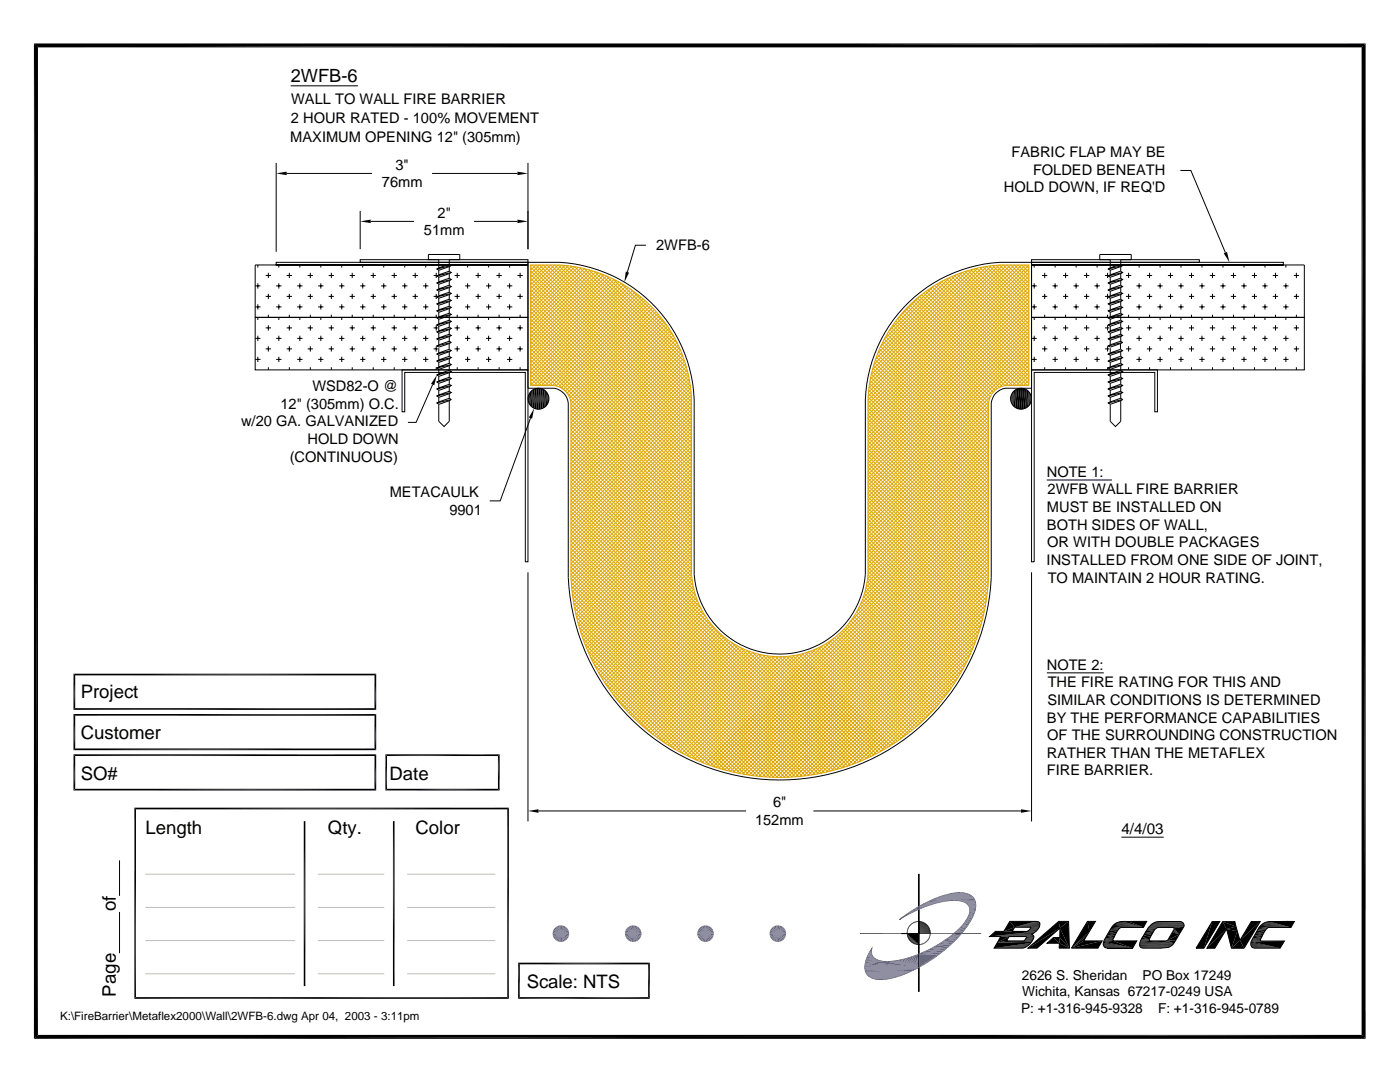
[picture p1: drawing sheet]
<svg xmlns="http://www.w3.org/2000/svg" width="279mm" height="216mm" viewBox="0 0 279 216" stroke-linecap="round" stroke-linejoin="round" font-family="sans-serif">
<defs><g id="words">
<g font-size="3.7">
<text x="16.1" y="139.3">Project</text>
<text x="16.1" y="147.4">Customer</text>
<text x="16.1" y="155.6">SO#</text>
<text x="77.7" y="155.6">Date</text>
<text x="29" y="166.3">Length</text>
<text x="65.4" y="166.3">Qty.</text>
<text x="82.9" y="166.3">Color</text>
<text x="23.1" y="181.9" transform="rotate(-90 23.1 181.9)">of</text>
<text x="105.1" y="197.2">Scale: NTS</text>
<text x="23.1" y="198.8" transform="rotate(-90 23.1 198.8)">Page</text>
</g>
<text font-size="3.6" x="58" y="16.3">2WFB-6</text>
<text font-size="3" x="223.8" y="166.4">4/4/03</text>
<g font-size="2.9">
<text x="58.1" y="20.7">WALL TO WALL FIRE BARRIER</text>
<text x="57.9" y="28.3">MAXIMUM OPENING 12&quot; (305mm)</text>
<text x="58.1" y="24.6">2 HOUR RATED - 100% MOVEMENT</text>
<text x="78.9" y="33.9">3&quot;</text>
<text x="201.9" y="31.3">FABRIC FLAP MAY BE</text>
<text x="206.2" y="34.9">FOLDED BENEATH</text>
<text x="76.2" y="37.4">76mm</text>
<text x="200.3" y="38.4">HOLD DOWN, IF REQ'D</text>
<text x="84.6" y="46.9">51mm</text>
<text x="87.3" y="43.4">2&quot;</text>
<text x="130.9" y="50">2WFB-6</text>
<text x="62.3" y="78">WSD82-O @</text>
<text x="56" y="81.5">12&quot; (305mm) O.C.</text>
<text x="48.1" y="85">w/20 GA. GALVANIZED</text>
<text x="61.4" y="88.6">HOLD DOWN</text>
<text x="57.8" y="92.1">(CONTINUOUS)</text>
<text x="208.9" y="95.1">NOTE 1:</text>
<text x="77.8" y="99.2">METACAULK</text>
<text x="209.1" y="98.6">2WFB WALL FIRE BARRIER</text>
<text x="89.7" y="102.7">9901</text>
<text x="208.9" y="102.2">MUST BE INSTALLED ON</text>
<text x="208.9" y="105.7">BOTH SIDES OF WALL,</text>
<text x="208.9" y="112.8">INSTALLED FROM ONE SIDE OF JOINT,</text>
<text x="209" y="109.2">OR WITH DOUBLE PACKAGES</text>
<text x="209.1" y="116.3">TO MAINTAIN 2 HOUR RATING.</text>
<text x="208.9" y="133.6">NOTE 2:</text>
<text x="209.1" y="137.2">THE FIRE RATING FOR THIS AND</text>
<text x="209" y="140.7">SIMILAR CONDITIONS IS DETERMINED</text>
<text x="208.9" y="144.2">BY THE PERFORMANCE CAPABILITIES</text>
<text x="209" y="147.7">OF THE SURROUNDING CONSTRUCTION</text>
<text x="208.9" y="151.2">RATHER THAN THE METAFLEX</text>
<text x="208.9" y="154.7">FIRE BARRIER.</text>
<text x="154.3" y="161.1">6&quot;</text>
<text x="150.7" y="164.6">152mm</text>
</g>
<g font-size="2.7">
<text x="203.9" y="195.5">2626 S. Sheridan</text>
<text x="228" y="195.5">PO Box 17249</text>
<text x="203.8" y="202.1">P: +1-316-945-9328</text>
<text x="204" y="198.8">Wichita, Kansas 67217-0249 USA</text>
<text x="231.1" y="202.1">F: +1-316-945-0789</text>
</g>
<text font-size="2.3" x="12" y="203.6">K:\FireBarrier\Metaflex2000\Wall\2WFB-6.dwg Apr 04, 2003 - 3:11pm</text>
</g></defs>
<g fill="none" stroke="#000" stroke-width=".2">
<path d="M7.2 9.1h264.9v197.8h-264.9zM58 17.1h13.4M55.1 32.5v17.7M57.2 34.6h17.1M86.2 34.6h17.1M105.4 32.5v17.2M235.6 34h2.1l6.9 16.4M50.9 52.9h54.5v-.6h-50.3v.6h50.3v10.4h-54.5zM50.9 57h1.1M51.5 52.9v.5M51.5 56.5v1.1M53 55h1.1"/>
<path d="M53 59.1h1.1M53.6 54.4v1.1M53.6 58.6v1.1M55.1 57h1.1M55.6 52.9v.5M55.6 56.5v1.1M57.2 55h1.1M57.2 59.1h1.1M57.7 54.4v1.1M57.7 58.6v1.1M59.3 57h1.1M59.8 52.9v.5"/>
<path d="M59.8 56.5v1.1M61.4 55h1M61.4 59.1h1M61.9 54.4v1.1M61.9 58.6v1.1M63.5 57h1M64 52.9v.5M64 56.5v1.1M65.6 55h1M65.6 59.1h1M66.1 54.4v1.1M66.1 58.6v1.1"/>
<path d="M67.7 57h1M68.2 52.9v.5M68.2 56.5v1.1M69.8 55h1M69.8 59.1h1M70.3 54.4v1.1M70.3 58.6v1.1M71.9 51.8h33.5v.5h-33.5zM71.9 42.1v7.6M71.9 57h1M72.4 52.9v.5M72.4 56.5v1.1"/>
<path d="M74 44.2h8.6M74 55h1M74 59.1h1M74.5 54.4v1.1M74.5 58.6v1.1M76.1 57h1M76.6 52.9v.5M76.6 56.5v1.1M78.1 55h1.1M78.1 59.1h1.1M78.7 54.4v1.1M78.7 58.6v1.1"/>
<path d="M80.2 57h1.1M80.8 52.9v.5M80.8 56.5v1.1M82.3 55h1.1M82.3 59.1h1.1M82.9 54.4v1.1M82.9 58.6v1.1M84.4 57h1.1M85 52.9v.5M85 56.5v1.1M86.5 55h.9M86.5 59.1h.9"/>
<path d="M87.1 54.4v1.1M87.1 58.6v1.1M87.2 57.9l2.4-1 .5 .3-2.5 .9zM87.2 59.2l2.4-.9 .5 .2-2.5 1zM87.2 53.7l2.4-1 .5 .3-2.5 .9zM87.2 55.1l2.4-1 .5 .3-2.5 .9zM87.2 56.5l2.4-1 .5 .3-2.5 .9zM87.6 53.9v.9M87.6 55.3v.9M87.6 56.7v.9M87.6 58.1v.9M87.6 59.5v.9"/>
<path d="M89.7 52.7v-.9h2.1v-1h-6.3v1h2.1v1.7M89.7 53.2v.9M89.7 54.6v.9M89.7 56v.9M89.7 57.4v.9M89.7 58.8v.9M90.1 57.2l-2.9 .7M90.1 58.5l-2.9 .7M90.1 59.9l-2.9 .7M90.1 53l-2.9 .7M90.1 54.4l-2.9 .7M90.1 55.8l-2.9 .7"/>
<path d="M90.7 55h1.1M90.7 59.1h1.1M91.2 54.4v1.1M91.2 58.6v1.1M92.8 57h1.1M93.3 52.9v.5M93.3 56.5v1.1M94.6 44.2h8.7M94.9 55h1M94.9 59.1h1M95.4 54.4v1.1M95.4 58.6v1.1"/>
<path d="M97 57h1M97.5 52.9v.5M97.5 56.5v1.1M99.1 55h1M99.1 59.1h1M99.6 54.4v1.1M99.6 58.6v1.1M101.2 57h1M101.7 52.9v.5M101.7 56.5v1.1M103.3 55h1M103.3 59.1h1"/>
<path d="M103.8 54.4v1.1M103.8 58.6v1.1M105.4 52.3a35.9 35.9 0 0 1 10.9 .7 28.5 28.5 0 0 1 22.2 26.8v34.8a17.1 17.1 0 0 0 17.1 15.9 17.1 17.1 0 0 0 17.1-15.9v-34.8a28.5 28.5 0 0 1 26.8-27.5h6.4v25.2h-5.3a3.4 3.4 0 0 0-2.8 2.9v34.8a42.2 42.2 0 0 1-42.2 40.4 42.2 42.2 0 0 1-42.2-40.4v-34.8a3.4 3.4 0 0 0-2.8-2.9h-5.2zM128.9 48.9h-2.1l-1.6 5.4M205.9 51.8h33.5v.5h-33.5zM205.9 52.3v.6h54.4v10.4h-54.4v-10.4h50.2v-.6zM205.9 57h1M206.4 52.9v.5M206.4 56.5v1.1M208 55h1M208 59.1h1M208.5 54.4v1.1"/>
<path d="M208.5 58.6v1.1M210.1 57h1M210.6 52.9v.5M210.6 56.5v1.1M212.2 55h1M212.2 59.1h1M212.7 54.4v1.1M212.7 58.6v1.1M214.2 57h1.1M214.8 52.9v.5M214.8 56.5v1.1M216.3 55h1.1"/>
<path d="M216.3 59.1h1.1M216.9 54.4v1.1M216.9 58.6v1.1M218.4 57h1.1M218.9 52.9v.5M218.9 56.5v1.1M220.5 55h.9M220.5 59.1h.9M221 54.4v1.1M221 58.6v1.1M221.2 57.9l2.4-1 .4 .3-2.4 .9zM221.2 59.2l2.4-.9 .4 .2-2.4 1z"/>
<path d="M221.2 53.7l2.4-1 .4 .3-2.4 .9zM221.2 55.1l2.4-1 .4 .3-2.4 .9zM221.2 56.5l2.4-1 .4 .3-2.4 .9zM221.6 53.9v.9M221.6 55.3v.9M221.6 56.7v.9M221.6 58.1v.9M221.6 59.5v.9M223.7 52.7v-.9h2.1v-1h-6.3v1h2.1v1.7M223.7 53.2v.9M223.7 54.6v.9M223.7 56v.9"/>
<path d="M223.7 57.4v.9M223.7 58.8v.9M224 57.2l-2.8 .7M224 58.5l-2.8 .7M224 59.9l-2.8 .7M224 53l-2.8 .7M224 54.4l-2.8 .7M224 55.8l-2.8 .7M224.7 55h1.1M224.7 59.1h1.1M225.2 54.4v1.1M225.2 58.6v1.1"/>
<path d="M226.8 57h1M227.3 52.9v.5M227.3 56.5v1.1M228.9 55h1M228.9 59.1h1M229.4 54.4v1.1M229.4 58.6v1.1M231 57h1M231.5 52.9v.5M231.5 56.5v1.1M233.1 55h1M233.1 59.1h1"/>
<path d="M233.6 54.4v1.1M233.6 58.6v1.1M235.2 57h1M235.7 52.9v.5M235.7 56.5v1.1M237.3 55h1M237.3 59.1h1M237.8 54.4v1.1M237.8 58.6v1.1M239.4 57h1M239.9 52.9v.5M239.9 56.5v1.1"/>
<path d="M241.4 55h1.1M241.4 59.1h1.1M242 54.4v1.1M242 58.6v1.1M243.5 57h1.1M244.1 52.9v.5M244.1 56.5v1.1M245.6 55h1.1M245.6 59.1h1.1M246.2 54.4v1.1M246.2 58.6v1.1M247.7 57h1.1"/>
<path d="M248.3 52.9v.5M248.3 56.5v1.1M249.8 55h1.1M249.8 59.1h1.1M250.4 54.4v1.1M250.4 58.6v1.1M251.9 57h1.1M252.5 52.9v.5M252.5 56.5v1.1M254 55h1.1M254 59.1h1.1M254.6 54.4v1.1"/>
<path d="M254.6 58.6v1.1M256.1 57h1.1M256.6 52.9v.5M256.6 56.5v1.1M258.2 55h1M258.2 59.1h1M258.7 54.4v1.1M258.7 58.6v1.1M260.3 57h.1M50.9 63.3h54.5v10.5h-54.5zM50.9 61.2h1.1M50.9 67.5h1.1"/>
<path d="M50.9 71.7h1.1M51.5 60.7v1.1M51.5 63.3v.6M51.5 67v1.1M51.5 71.2v1M53 65.4h1.1M53 69.6h1.1M53.6 62.8v.5M53.6 64.9v1.1M53.6 69.1v1M53.6 73.3v.5M55.1 61.2h1.1"/>
<path d="M55.1 67.5h1.1M55.1 71.7h1.1M55.6 60.7v1.1M55.6 63.3v.6M55.6 67v1.1M55.6 71.2v1M57.2 65.4h1.1M57.2 69.6h1.1M57.7 62.8v.5M57.7 64.9v1.1M57.7 69.1v1M57.7 73.3v.5"/>
<path d="M59.3 61.2h1.1M59.3 67.5h1.1M59.3 71.7h1.1M59.8 60.7v1.1M59.8 63.3v.6M59.8 67v1.1M59.8 71.2v1M61.4 65.4h1M61.4 69.6h1M61.9 62.8v.5M61.9 64.9v1.1M61.9 69.1v1"/>
<path d="M61.9 73.3v.5M63.5 61.2h1M63.5 67.5h1M63.5 71.7h1M64 60.7v1.1M64 63.3v.6M64 67v1.1M64 71.2v1M65.6 65.4h1M65.6 69.6h1M66.1 62.8v.5M66.1 64.9v1.1"/>
<path d="M66.1 69.1v1M66.1 73.3v.5M67.7 61.2h1M67.7 67.5h1M67.7 71.7h1M68.2 60.7v1.1M68.2 63.3v.6M68.2 67v1.1M68.2 71.2v1M69.8 65.4h1M69.8 69.6h1M70.3 62.8v.5"/>
<path d="M70.3 64.9v1.1M70.3 69.1v1M70.3 73.3v.5M71.9 61.2h1M71.9 67.5h1M71.9 71.7h1M72.4 60.7v1.1M72.4 63.3v.6M72.4 67v1.1M72.4 71.2v1M74 65.4h1M74 69.6h1"/>
<path d="M74.5 62.8v.5M74.5 64.9v1.1M74.5 69.1v1M74.5 73.3v.5M76.1 61.2h1M76.1 67.5h1M76.1 71.7h1M76.6 60.7v1.1M76.6 63.3v.6M76.6 67v1.1M76.6 71.2v1M78.1 65.4h1.1"/>
<path d="M78.1 69.6h1.1M78.7 62.8v.5M78.7 64.9v1.1M78.7 69.1v1M78.7 73.3v.5M80.2 73.8h25.2v38.3h-.6v-37.8h-24v7.9h-.6zM80.2 61.2h1.1M80.2 67.5h1.1M80.2 71.7h1.1M80.8 60.7v1.1M80.8 63.3v.6M80.8 67v1.1"/>
<path d="M80.8 71.2v1M82.3 65.4h1.1M82.3 69.6h1.1M82.9 62.8v.5M82.9 64.9v1.1M82.9 69.1v1M82.9 73.3v.5M84.4 61.2h1.1M84.4 67.5h1.1M84.4 71.7h1.1M85 60.7v1.1M85 63.3v.6"/>
<path d="M85 67v1.1M85 71.2v1M86.3 76.8l-3.3 7.5h-1.6M86.5 65.4h.9M86.5 69.6h.9M87.1 62.8v.5M87.1 64.9v1.1M87.1 69.1v1M87.1 73.3v.5M87.2 69l2.4-.9 .5 .2-2.5 1zM87.2 79l2.4-.9 .5 .2-2.5 1zM87.2 77.6l2.4-.9 .5 .2-2.5 1z"/>
<path d="M87.2 76.2l2.4-.9 .5 .2-2.5 1zM87.2 74.8l2.4-.9 .5 .2-2.5 1zM87.2 73.4l2.4-.9 .5 .2-2.5 1zM87.2 72.1l2.4-1 .5 .3-2.5 .9zM87.2 70.7l2.4-1 .5 .3-2.5 .9zM87.2 60.6l2.4-.9 .5 .2-2.5 1zM87.2 62l2.4-.9 .5 .2-2.5 1zM87.2 63.4l2.4-.9 .5 .2-2.5 1zM87.2 64.8l2.4-.9 .5 .2-2.5 1zM87.2 66.2l2.4-.9 .5 .2-2.5 1zM87.2 67.6l2.4-.9 .5 .2-2.5 1zM87.6 60.9v.9"/>
<path d="M87.6 62.3v.9M87.6 63.6v1M87.6 65v1M87.6 66.4v1M87.6 67.8v1M87.6 69.5v.9M87.6 70.9v.9M87.6 72.3v.9M87.6 73.7v.9M87.6 75.1v.9M87.6 76.5v.9M87.6 77.8v1"/>
<path d="M87.6 79.2v1M89.6 68.6v1M89.7 79.9v4.2l-1.1 1-1-1v-3.4M89.7 60.2v.9M89.7 61.6v.9M89.7 63v.9M89.7 64.4v.9M89.7 65.8v.9M89.7 67.2v.9M89.7 70.2v.9M89.7 71.6v.9M89.7 73v.9"/>
<path d="M89.7 74.4v.9M89.7 75.8v.9M89.7 77.2v.9M89.7 78.5v1M90.1 79.7l-2.9 .7M90.1 78.3l-2.9 .7M90.1 76.9l-2.9 .7M90.1 75.5l-2.9 .7M90.1 74.1l-2.9 .7M90.1 72.7l-2.9 .7M90.1 71.4l-2.9 .7M90.1 70l-2.9 .7"/>
<path d="M90.1 68.3l-2.9 .7M90.1 61.3l-2.9 .7M90.1 62.7l-2.9 .7M90.1 64.1l-2.9 .7M90.1 65.5l-2.9 .7M90.1 66.9l-2.9 .7M90.7 65.4h1.1M90.7 69.6h1.1M91.2 62.8v.5M91.2 64.9v1.1M91.2 69.1v1M91.2 73.3v.5"/>
<path d="M92.8 61.2h1.1M92.8 67.5h1.1M92.8 71.7h1.1M93.3 60.7v1.1M93.3 63.3v.6M93.3 67v1.1M93.3 71.2v1M94.9 65.4h1M94.9 69.6h1M95.4 62.8v.5M95.4 64.9v1.1M95.4 69.1v1"/>
<path d="M95.4 73.3v.5M97 61.2h1M97 67.5h1M97 71.7h1M97.5 60.7v1.1M97.5 63.3v.6M97.5 67v1.1M97.5 71.2v1M99.1 65.4h1M99.1 69.6h1M99.6 62.8v.5M99.6 64.9v1.1"/>
<path d="M99.6 69.1v1M99.6 73.3v.5M101.2 61.2h1M101.2 67.5h1M101.2 71.7h1M101.7 60.7v1.1M101.7 63.3v.6M101.7 67v1.1M101.7 71.2v1M103.3 65.4h1M103.3 69.6h1M103.8 62.8v.5"/>
<path d="M103.8 64.9v1.1M103.8 69.1v1M103.8 73.3v.5M105.6 78.4v2.3M109.3 78.4v2.3M201.9 78.4v2.3M205.6 78.4v2.3M205.9 73.8h25.1v8.4h-.5v-7.9h-24.1v37.8h-.5zM205.9 63.3h54.4v10.5h-54.4zM205.9 61.2h1M205.9 67.5h1M205.9 71.7h1"/>
<path d="M206.4 60.7v1.1M206.4 63.3v.6M206.4 67v1.1M206.4 71.2v1M208 65.4h1M208 69.6h1M208.5 62.8v.5M208.5 64.9v1.1M208.5 69.1v1M208.5 73.3v.5M210.1 61.2h1M210.1 67.5h1"/>
<path d="M210.1 71.7h1M210.6 60.7v1.1M210.6 63.3v.6M210.6 67v1.1M210.6 71.2v1M212.2 65.4h1M212.2 69.6h1M212.7 62.8v.5M212.7 64.9v1.1M212.7 69.1v1M212.7 73.3v.5M214.2 61.2h1.1"/>
<path d="M214.2 67.5h1.1M214.2 71.7h1.1M214.8 60.7v1.1M214.8 63.3v.6M214.8 67v1.1M214.8 71.2v1M216.3 65.4h1.1M216.3 69.6h1.1M216.9 62.8v.5M216.9 64.9v1.1M216.9 69.1v1M216.9 73.3v.5"/>
<path d="M218.4 61.2h1.1M218.4 67.5h1.1M218.4 71.7h1.1M218.9 60.7v1.1M218.9 63.3v.6M218.9 67v1.1M218.9 71.2v1M220.5 65.4h.9M220.5 69.6h.9M221 62.8v.5M221 64.9v1.1M221 69.1v1"/>
<path d="M221 73.3v.5M221.2 69l2.4-.9 .4 .2-2.4 1zM221.2 79l2.4-.9 .4 .2-2.4 1zM221.2 77.6l2.4-.9 .4 .2-2.4 1zM221.2 76.2l2.4-.9 .4 .2-2.4 1zM221.2 74.8l2.4-.9 .4 .2-2.4 1zM221.2 73.4l2.4-.9 .4 .2-2.4 1zM221.2 72.1l2.4-1 .4 .3-2.4 .9zM221.2 70.7l2.4-1 .4 .3-2.4 .9zM221.2 60.6l2.4-.9 .4 .2-2.4 1zM221.2 62l2.4-.9 .4 .2-2.4 1zM221.2 63.4l2.4-.9 .4 .2-2.4 1z"/>
<path d="M221.2 64.8l2.4-.9 .4 .2-2.4 1zM221.2 66.2l2.4-.9 .4 .2-2.4 1zM221.2 67.6l2.4-.9 .4 .2-2.4 1zM221.6 60.9v.9M221.6 62.3v.9M221.6 63.6v1M221.6 65v1M221.6 66.4v1M221.6 67.8v1M221.6 69.5v.9M221.6 70.9v.9M221.6 72.3v.9"/>
<path d="M221.6 73.7v.9M221.6 75.1v.9M221.6 76.5v.9M221.6 77.8v1M221.6 79.2v1M223.6 68.6v1M223.7 79.9v4.2l-1.1 1-1-1v-3.4M223.7 60.2v.9M223.7 61.6v.9M223.7 63v.9M223.7 64.4v.9M223.7 65.8v.9"/>
<path d="M223.7 67.2v.9M223.7 70.2v.9M223.7 71.6v.9M223.7 73v.9M223.7 74.4v.9M223.7 75.8v.9M223.7 77.2v.9M223.7 78.5v1M224 79.7l-2.8 .7M224 78.3l-2.8 .7M224 76.9l-2.8 .7M224 75.5l-2.8 .7"/>
<path d="M224 74.1l-2.8 .7M224 72.7l-2.8 .7M224 71.4l-2.8 .7M224 70l-2.8 .7M224 68.3l-2.8 .7M224 61.3l-2.8 .7M224 62.7l-2.8 .7M224 64.1l-2.8 .7M224 65.5l-2.8 .7M224 66.9l-2.8 .7M224.7 65.4h1.1M224.7 69.6h1.1"/>
<path d="M225.2 62.8v.5M225.2 64.9v1.1M225.2 69.1v1M225.2 73.3v.5M226.8 61.2h1M226.8 67.5h1M226.8 71.7h1M227.3 60.7v1.1M227.3 63.3v.6M227.3 67v1.1M227.3 71.2v1M228.9 65.4h1"/>
<path d="M228.9 69.6h1M229.4 62.8v.5M229.4 64.9v1.1M229.4 69.1v1M229.4 73.3v.5M231 61.2h1M231 67.5h1M231 71.7h1M231.5 60.7v1.1M231.5 63.3v.6M231.5 67v1.1M231.5 71.2v1"/>
<path d="M233.1 65.4h1M233.1 69.6h1M233.6 62.8v.5M233.6 64.9v1.1M233.6 69.1v1M233.6 73.3v.5M235.2 61.2h1M235.2 67.5h1M235.2 71.7h1M235.7 60.7v1.1M235.7 63.3v.6M235.7 67v1.1"/>
<path d="M235.7 71.2v1M237.3 65.4h1M237.3 69.6h1M237.8 62.8v.5M237.8 64.9v1.1M237.8 69.1v1M237.8 73.3v.5M239.4 61.2h1M239.4 67.5h1M239.4 71.7h1M239.9 60.7v1.1M239.9 63.3v.6"/>
<path d="M239.9 67v1.1M239.9 71.2v1M241.4 65.4h1.1M241.4 69.6h1.1M242 62.8v.5M242 64.9v1.1M242 69.1v1M242 73.3v.5M243.5 61.2h1.1M243.5 67.5h1.1M243.5 71.7h1.1M244.1 60.7v1.1"/>
<path d="M244.1 63.3v.6M244.1 67v1.1M244.1 71.2v1M245.6 65.4h1.1M245.6 69.6h1.1M246.2 62.8v.5M246.2 64.9v1.1M246.2 69.1v1M246.2 73.3v.5M247.7 61.2h1.1M247.7 67.5h1.1M247.7 71.7h1.1"/>
<path d="M248.3 60.7v1.1M248.3 63.3v.6M248.3 67v1.1M248.3 71.2v1M249.8 65.4h1.1M249.8 69.6h1.1M250.4 62.8v.5M250.4 64.9v1.1M250.4 69.1v1M250.4 73.3v.5M251.9 61.2h1.1M251.9 67.5h1.1"/>
<path d="M251.9 71.7h1.1M252.5 60.7v1.1M252.5 63.3v.6M252.5 67v1.1M252.5 71.2v1M254 65.4h1.1M254 69.6h1.1M254.6 62.8v.5M254.6 64.9v1.1M254.6 69.1v1M254.6 73.3v.5M256.1 61.2h1.1"/>
<path d="M256.1 67.5h1.1M256.1 71.7h1.1M256.6 60.7v1.1M256.6 63.3v.6M256.6 67v1.1M256.6 71.2v1M258.2 65.4h1M258.2 69.6h1M258.7 62.8v.5M258.7 64.9v1.1M258.7 69.1v1M258.7 73.3v.5"/>
<path d="M260.3 61.2h.1M260.3 67.5h.1M260.3 71.7h.1M87.2 80.4l2.4-.9 .5 .2-2.5 1zM105.9 83.4l-6.1 16.5h-2.1M208.9 95.8h13M221.2 80.4l2.4-.9 .4 .2-2.4 1zM105.4 114.2v49.7M205.9 114.2v49.7M208.9 134.3h11.4M107.5 161.8h41.4M162.3 161.8h41.5"/>
<path d="M223.8 167h8.4"/>
<circle cx="107.5" cy="79.6" r="2.1"/>
<circle cx="203.8" cy="79.6" r="2.1"/>
</g>
<g fill="#000">
<path d="M6.8 8.7h265.7l-264.9 .8zM7.6 9.5l264.9-.8-.8 .8zM271.7 9.5l.8 197.8-.8-.8zM271.7 9.5l.8-.8v198.6zM55.1 34.6l2.1-.4v.7zM103.3 34.2l2.1 .4-2.1 .3zM71.9 44.2l2.1-.4v.7zM103.3 43.8l2.1 .4-2.1 .3zM124.9 54.2l.6 .2-.9 1.9zM244.2 50.5l.7-.2 .5 2zM87.2 74.8l-.5 2.1-.7-.3zM105.4 79.1v.9z"/>
<path d="M105.5 78.8v1.6l-.1-1.3zM109.2 78.4l.2 .4v1.6zM109.4 78.8l.1 1.2zM109.4 78.8l.1 1.2-.1 .4zM109.5 79.1v.9zM201.7 79.1v.9zM201.8 78.8v1.6l-.1-.4zM201.8 78.8l-.1 1.2zM202 78.4l-.2 2v-1.6zM205.7 78.8l.1 .3-.1 1.3zM205.8 79.1v.9zM105.4 79.1l.1 1.3z"/>
<path d="M105.5 78.8l.2 1.9-.2-.3zM106.6 81.5l-.4 2-.7-.2zM205.7 78.8v1.6l-.2 .3zM205.8 79.1l-.1 1.3zM105.4 161.8l2.1-.3v.7zM203.8 161.5l2.1 .3-2.1 .4zM6.8 8.7l.8 197.8-.8 .8zM6.8 8.7l.8 .8v197zM6.8 207.3l.8-.8h264.1zM6.8 207.3l264.9-.8 .8 .8z"/>
</g>
<path d="M105.9 78.1v2.9M109.1 78.1v2.9M202.2 78.1v2.9M205.4 78.1v2.9" fill="none" stroke="#000" stroke-width=".25"/>
<path d="M106.1 77.8v3.5M108.8 77.8v3.5M202.4 77.8v3.5M205.1 77.8v3.5M27 161.2v38.1M60.8 163.9v32.9M78.6 163.9v32.9M101.4 161.2v38.1" fill="none" stroke="#000" stroke-width=".32"/>
<path d="M106.5 77.6v3.9M108.4 77.6v3.9M202.8 77.6v3.9M204.8 77.6v3.9" fill="none" stroke="#000" stroke-width=".36"/>
<path d="M106.9 77.5v4.1M107.3 77.5v4.2M107.7 77.5v4.2M108.1 77.5v4.1M203.2 77.5v4.1M203.6 77.5v4.2M204 77.5v4.2M204.4 77.5v4.1" fill="none" stroke="#000" stroke-width=".4"/>
<g fill="none" stroke="#dda500" stroke-width=".2">
<path d="M105.9 52.9a33.6 33.6 0 0 1 11.8 1 28 28 0 0 1 20.3 25.9v34.8a17.7 17.7 0 0 0 17.6 16.4 17.7 17.7 0 0 0 17.6-16.4v-34.8a28 28 0 0 1 26.4-26.9h5.7v24h-4.7a3.9 3.9 0 0 0-3.3 3.5v34.8a41.7 41.7 0 0 1-41.7 39.9 41.7 41.7 0 0 1-41.7-39.9v-34.8a3.9 3.9 0 0 0-3.2-3.5h-4.8zM105.9 53.2l.3-.3 31.8 31.8M105.9 53.9l1-1 31.1 31-24.1 24.1M105.9 54.7l1.8-1.8 30.3 30.3-24.1 24.1M105.9 55.4l2.5-2.5 29.6 29.6-24.1 24.1M105.9 56.1l3.3-3.2 28.8 28.8-24.1 24.1M105.9 56.9l4-4 28.1 28.1M105.9 57.6l4.7-4.7 27.4 27.3M105.9 58.4l5.5-5.5 26.6 26.6M105.9 54.8l32.1 32.1-24.1 24.1M105.9 55.5l32.1 32.2-24.1 24M105.9 56.3l32.1 32.1-24.1 24.1"/>
<path d="M105.9 59.2l32.1 32.2-24.1 24M105.9 60l32.1 32.1M105.9 58.5l32.1 32.1M105.9 57.7l32.1 32.2M105.9 57l32.1 32.1M105.9 54l32.1 32.2M105.9 53.3l32.1 32.1M112.1 52.9l-6.2 6.2M112.1 52.9l25.9 25.8M112.8 53l-6.9 6.8M113 53l24.9 24.9M113.4 53l-7.5 7.6"/>
<path d="M113.8 53.1l24 23.9M114.1 53.1l-8.2 8.2M115.4 53.3l-9.5 9.5M115.6 53.4l21.9 21.9M116 53.4l-10.1 10.1M116.5 53.6l20.8 20.7M116.6 53.6l-10.7 10.7M117.2 53.7l-11.3 11.3M117.5 53.8l19.5 19.5M117.8 53.9l-11.9 11.8M118.3 54.1l-12.4 12.4M118.6 54.1l18.1 18.2"/>
<path d="M118.9 54.3l-13 12.9M119.4 54.4l-13.5 13.6M119.7 54.5l16.6 16.6M120 54.6l-14.1 14.1M120.5 54.8l-14.6 14.6M120.9 55l14.9 14.9M121 55.1l-15.1 15.1M121.5 55.3l-15.6 15.6M122 55.5l-16.1 16.2M122.3 55.6l12.9 13M122.6 55.8l-16.7 16.6M123 56l-17.1 17.2"/>
<path d="M123.5 56.3l-17.6 17.6M123.9 56.5l10.5 10.5M124 56.5l-18.1 18.1M124.5 56.8l-18.6 18.6M124.9 57.1l-19 19M125.4 57.4l-19.5 19.5M126.2 58l-18.9 18.9M126.7 58.3l-18.7 18.6M127.1 58.6l-18.3 18.3M127.5 58.9l-18 18M127.9 59.3l-17.6 17.6M128.3 59.6l-17.4 17.4"/>
<path d="M128.7 60l-17.2 17.2M182.7 59.8l17.3 17.3M183.1 59.5l17.5 17.4M183.5 59.1l17.8 17.8 4-4M183.9 58.8l18.2 18.1M184 58.8l-4.9 4.8M184.3 58.5l18.5 18.4M184.8 58.1l18.8 18.8M185.2 57.8l19.1 19.1M185.6 57.5l19.4 19.4M186.1 57.3l19.2 19.2M186.4 57l-9 9"/>
<path d="M186.5 57l18.8 18.8M187 56.7l18.3 18.3M187.5 56.4l17.8 17.9M187.9 56.2l17.4 17.4M188.2 56l-11.8 11.8M188.4 55.9l16.9 16.9M188.9 55.6l16.4 16.5M189.4 55.4l15.9 15.9M189.6 55.3l-13.9 13.9M189.9 55.2l15.4 15.4M190.5 54.9l14.8 14.9M190.9 54.8l-15.7 15.7"/>
<path d="M191 54.7l14.3 14.4M191.5 54.5l13.8 13.9M192.6 54.2l12.7 12.7M193.1 54l-18.7 18.8M193.2 54l12.1 12.1M193.8 53.8l11.5 11.6M194.2 53.7l-20.1 20.1M194.4 53.7l10.9 11M194.9 53.5l10.4 10.4M195.2 53.5l-21.3 21.3M195.6 53.4l9.7 9.8M196.1 53.3l-22.4 22.4"/>
<path d="M196.2 53.3l9.1 9.1M196.8 53.2l8.5 8.5M197 53.1l-23.5 23.5M197.4 53.1l7.9 7.9M197.8 53l-24.4 24.4M198.1 53l7.2 7.2M198.6 52.9l-25.3 25.4M198.8 52.9l6.5 6.6M205.3 58.7l-5.8-5.8-26.3 26.2M205.3 58l-5.1-5.1-27 26.9M205.3 57.3l-4.4-4.4-27.7 27.7M205.3 56.5l-3.6-3.6-28.5 28.4"/>
<path d="M205.3 55.8l-2.9-2.9-29.2 29.2M205.3 55l-2.1-2.1-30 29.9M205.3 54.3l-1.4-1.4-30.7 30.6M205.3 53.6l-.7-.7-31.4 31.4M205.3 52.9l-32.1 32.1M205.3 53.7l-32.1 32.1M205.3 54.4l-32.1 32.1M205.3 55.1l-32.1 32.1M205.3 55.9l-32.1 32.1M205.3 56.6l-32.1 32.1M205.3 57.4l-32.1 32.1M205.3 58.1l-32.1 32.1"/>
<path d="M205.3 58.8l-32.1 32.2M205.3 59.6l-32.1 32.1M105.9 62.1l8.8-8.9 22.9 23-23.7 23.7M105.9 62.2l32.1 32.1-23.8 23.9M105.9 62.9l32.1 32.2-23.7 23.7M105.9 63.7l32.1 32.1-23.7 23.7 35.2 35.2M105.9 64.4l32.1 32.1-23.6 23.6M105.9 67.4l32.1 32.1-23.1 23.1M105.9 68.1l32.1 32.1-22.9 23 30.8 30.8M105.9 68.9l32.1 32.1-22.8 22.8M105.9 75.5l1.4 1.4M105.9 74.8l2.2 2.1"/>
<path d="M105.9 74l2.9 2.9M105.9 73.3l3.7 3.6M105.9 72.5l4.4 4.4M105.9 71.8l5.2 5.2M105.9 71.1l32.1 32.1M105.9 70.3l32.1 32.1M105.9 69.6l32.1 32.1M105.9 66.6l32.1 32.1M105.9 65.9l32.1 32.1M105.9 65.2l32.1 32.1M105.9 61.4l32.1 32.2M105.9 60.7l32.1 32.1"/>
<path d="M113.8 79.7l24.2 24.2-22.1 22.2M129.1 60.3l-17.1 17.1M129.5 60.7l-17.1 17M129.9 61l-17.1 17.1M130.2 61.4l-17 17.1M130.6 61.8l-17.1 17.1M130.9 62.2l-17.2 17.2M131.3 62.6l-17.4 17.4M131.6 63l-17.7 17.6M132 63.4l-18.1 18M132.3 63.8l-18.4 18.3M132.6 64.2l-18.7 18.7"/>
<path d="M132.9 64.6l-19 19M133.2 65l-7.4-7.3-19.2 19.2-.7-.7M133.2 65.1l-19.3 19.2M133.5 65.5l-19.6 19.6M133.8 66l-19.9 19.8M134.1 66.4l-20.2 20.2M134.3 66.9l-20.4 20.4M134.6 67.4l-20.7 20.7M134.9 67.9l-21 20.9M135.1 68.4l-21.2 21.1M135.4 68.9l-21.5 21.4M135.6 69.4l-21.7 21.6"/>
<path d="M135.8 69.9l-21.9 21.9M136 70.4l-22.1 22.1M136.2 70.9l-22.3 22.3M136.4 71.5l-22.5 22.5M136.6 72l-22.7 22.7M136.8 72.6l-22.9 22.9M137 73.2l-23.1 23M137.1 73.7l-23.2 23.2M137.3 74.3l-23.4 23.4M137.4 75l-23.5 23.4M137.5 75.6l-23.6 23.6M137.8 76.8l-23.9 23.8"/>
<path d="M137.8 77.5l-23.9 23.9M137.9 78.1l-24 24M138 78.8l-24.1 24.1M138 79.5l-24.1 24.1M173.2 79.9l24.1 24.1M173.2 79.2l24.1 24.1M173.3 78.5l24 24M173.4 77.8l23.9 24M173.4 77.2l23.9 23.8M173.5 76.5l23.8 23.8M173.6 75.9l23.7 23.6M173.8 75.3l23.5 23.5"/>
<path d="M173.9 74.7l23.4 23.4M174 74.1l23.3 23.2M174.2 73.5l23.1 23.1M174.3 72.9l23 22.9M174.5 72.3l22.8 22.8M174.7 71.8l22.6 22.6M174.9 71.2l22.4 22.4M175.1 70.7l22.2 22.2M175.3 70.2l22 22M175.5 69.6l21.8 21.8M175.7 69.1l21.6 21.6M176 68.6l21.3 21.3"/>
<path d="M176.2 68.1l21.1 21.1M176.5 67.6l20.8 20.9M176.7 67.2l20.6 20.5M177 66.7l20.3 20.3M177.3 66.2l20 20M177.6 65.8l19.7 19.7M177.9 65.3l19.4 19.5M178.2 64.9l19.1 19.1M178.5 64.5l18.8 18.8M178.8 64l18.5 18.5M179.1 63.6l18.2 18.2M179.4 63.2l17.9 17.8"/>
<path d="M179.8 62.8l17.5 17.5M180.1 62.4l17.3 17.3M180.5 62l17.1 17.2M180.8 61.6l17.1 17.1M181.2 61.2l17 17.1M181.5 60.9l17.1 17M181.9 60.5l17.1 17.1M182.3 60.1l17.2 17.2 5.8-5.9M197.7 79.1l-24.5 24.4M205.3 67.6l-13.2-13.2-17.4 17.3M205.3 60.3l-32.1 32.1M205.3 61l-32.1 32.2"/>
<path d="M205.3 61.8l-32.1 32.1M205.3 62.5l-32.1 32.2M205.3 63.3l-32.1 32.1M205.3 64l-32.1 32.1M205.3 64.7l-32.1 32.2M205.3 65.5l-32.1 32.1M205.3 66.2l-32.1 32.2M205.3 67l-32.1 32.1M205.3 67.7l-32.1 32.1M205.3 68.5l-32.1 32.1M205.3 69.2l-32.1 32.1M205.3 69.9l-32.1 32.2"/>
<path d="M205.3 70.7l-32.1 32.1M205.3 72.2l-4.7 4.7M205.3 73.6l-3.3 3.3M205.3 74.4l-2.5 2.5M205.3 75.1l-1.8 1.8M205.3 75.9l-1 1M205.3 76.6l-.3 .3M113.9 80.6l24.1 24.1-21.9 21.9M113.9 81.3l24.1 24.1-21.8 21.8M113.9 82.1l24.1 24.1-21.6 21.5M113.9 85l24.1 24.1-20.7 20.8M113.9 85.8l24.1 24.1-20.5 20.5"/>
<path d="M113.9 86.5l24.1 24.1-20.2 20.3M113.9 87.2l24.1 24.2-20 20M113.9 89.5l24.1 24.1-19.3 19.3M113.9 90.2l24.1 24.1-19 19M113.9 99.8l53.6 53.6M113.9 99.1l54.2 54.1M113.9 98.4l54.7 54.6M113.9 97.6l55.3 55.2M113.9 96.9l55.8 55.8M113.9 96.1l26.9 26.9M113.9 95.4l25.9 25.9M113.9 94.7l25.3 25.3"/>
<path d="M113.9 93.9l24.9 24.9M113.9 93.2l24.6 24.6M113.9 92.4l24.4 24.4M113.9 91.7l24.3 24.2M113.9 91l24.1 24.1M113.9 88.7l24.1 24.1M113.9 88l24.1 24.1M113.9 84.3l24.1 24.1M113.9 83.5l24.1 24.1M113.9 82.8l24.1 24.1M138 80.3l-24.1 24.1M138 81l-24.1 24.1"/>
<path d="M138 84.7l-24.1 24.1M138 85.4l-24.1 24.1M138 86.2l-24.1 24.1M138 89.2l-24.1 24M138 89.9l-24.1 24.1M138 90.6l-24.1 24.1M138 92.1l-24 24M138 92.9l-24 23.9M138 93.6l-23.9 23.9M138 97.3l-23.4 23.5M138 98l-23.3 23.4M138 98.8l-23.2 23.2"/>
<path d="M173.2 98.4l23.3 23.3-32.6 32.6M173.2 99.9l23 23M173.2 99.2l23.2 23.1M173.2 97.7l23.4 23.4M173.2 96.9l23.5 23.6M173.2 96.2l23.6 23.6M173.2 95.5l23.7 23.7M173.2 94.7l23.8 23.8M173.2 94l23.9 23.9M173.2 93.2l24 24M173.2 92.5l24 24M173.2 91.8l24.1 24"/>
<path d="M173.2 91l24.1 24.1M173.2 90.3l24.1 24.1M173.2 89.5l24.1 24.1M173.2 88.8l24.1 24.1M173.2 88.1l24.1 24M173.2 87.3l24.1 24.1M173.2 86.6l24.1 24.1M173.2 85.8l24.1 24.1M173.2 85.1l24.1 24.1M173.2 84.3l24.1 24.1M173.2 83.6l24.1 24.1M173.2 82.9l24.1 24.1"/>
<path d="M173.2 82.1l24.1 24.1M173.2 81.4l24.1 24.1M173.2 80.7l24.1 24M197.3 80.9l-24.1 24.1M197.3 81.7l-24.1 24M197.3 82.4l-24.1 24.1M197.3 83.2l-24.1 24M197.3 83.9l-24.1 24.1M197.3 84.6l-24.1 24.1M197.3 85.4l-24.1 24.1M197.3 86.1l-24.1 24.1M197.3 86.9l-24.1 24"/>
<path d="M197.3 87.6l-24.1 24.1M197.3 88.3l-24.1 24.1M197.3 89.1l-24.1 24.1M197.3 89.8l-24.1 24.1M197.3 90.6l-24.1 24M197.3 91.3l-24.2 24.2M197.3 92.1l-24.3 24.2M197.3 92.8l-24.5 24.4M197.3 93.5l-24.7 24.7M197.3 94.3l-25.1 25M197.3 95l-25.6 25.6M197.3 95.7l-26.3 26.3"/>
<path d="M197.3 96.5l-27.8 27.7M197.3 97.2l-55.5 55.6M197.3 98l-55 55M197.3 98.7l-54.4 54.4M197.3 99.4l-53.9 53.9M197.3 80.2l-24.1 24.1M113.9 110.2l44.9 44.8 38.4-38.5M113.9 115.4l39.7 39.7M113.9 114.6l40.5 40.5M113.9 113.9l41.3 41.2M113.9 113.2l42 41.9M113.9 112.4l42.7 42.7"/>
<path d="M113.9 111.7l43.5 43.4M113.9 110.9l44.2 44.1M113.9 109.5l45.5 45.4M113.9 108.7l46.2 46.2M113.9 108l46.9 46.8M113.9 107.2l47.5 47.5M113.9 106.5l48.2 48.1M113.9 105.7l48.8 48.8M113.9 105l49.4 49.4M113.9 104.3l50 50M113.9 103.5l50.6 50.7M113.9 102.8l51.3 51.2"/>
<path d="M113.9 102.1l51.9 51.8M113.9 101.3l52.4 52.4M113.9 100.6l53 53M114 117l38 38M114.1 117.8l37.1 37.1M114.2 118.6l36.2 36.2M138 101.7l-22.6 22.7M138 102.5l-22.5 22.4M138 103.2l-22.3 22.3M138 106.9l-21.4 21.4M138 107.7l-21.1 21.1M138 108.4l-20.9 20.9"/>
<path d="M138 112.1l-19.8 19.8M138 112.8l-19.5 19.6M138 115l-18.8 18.8M138.1 115.7l-18.6 18.6M138.2 116.3l-18.4 18.5M138.3 116.9l-18.2 18.3M138.5 117.6l-18.1 18.1M138.6 118.2l-18 17.9 12.3 12.3 17.9-18M138.8 118.7l-17.9 17.9M139 119.3l-17.8 17.7M139.2 119.8l-17.7 17.7M172.1 119.5l17.7 17.7"/>
<path d="M172.3 119l17.8 17.8M172.5 118.4l17.9 18M172.7 117.9l18 18M172.8 117.3l18.2 18.2M173 116.7l18.3 18.3M173.1 116l18.5 18.6M173.1 115.4l18.8 18.7M173.2 114.7l18.9 18.9M173.2 114l19.2 19.1M173.2 113.2l19.4 19.4M173.2 112.5l19.7 19.6M173.2 111.7l19.9 20"/>
<path d="M173.2 111l20.2 20.1M173.2 110.3l20.4 20.3M173.2 109.5l20.6 20.6M173.2 108.8l20.9 20.8M173.2 108l21.1 21.1M173.2 107.3l21.3 21.3M173.2 106.6l21.5 21.4M173.2 105.8l21.7 21.7M173.2 105.1l21.9 21.8M173.2 104.4l22.1 22M173.2 103.6l22.3 22.2M173.2 102.9l22.4 22.4"/>
<path d="M173.2 102.1l22.6 22.6M173.2 101.4l22.7 22.7M173.2 100.6l22.9 22.9M196.8 119.9l-34.7 34.7M197 119l-35.8 35.7M197.1 118.2l-36.7 36.7M197.1 117.3l-37.5 37.6M197.3 115.8l-39.3 39.2M197.3 100.2l-53.3 53.3M197.3 100.9l-52.7 52.7M197.3 101.7l-52.1 52.1M197.3 102.4l-51.5 51.5"/>
<path d="M197.3 103.1l-50.9 51M197.3 103.9l-50.3 50.3M197.3 104.6l-49.7 49.7M197.3 105.4l-49.1 49.1M197.3 106.1l-48.5 48.5M197.3 106.8l-47.8 47.9M197.3 107.6l-47.2 47.1M197.3 108.3l-46.5 46.5M197.3 109.1l-45.9 45.8M197.3 109.8l-45.2 45.2M197.3 110.6l-44.5 44.4-38.8-38.8M197.3 111.3l-43.8 43.8"/>
<path d="M197.3 112l-43.1 43.1M197.3 112.8l-42.4 42.3M197.3 113.5l-41.6 41.6M197.3 114.3l-40.9 40.8M197.3 115l-40.1 40.1M114.5 120.4l34.2 34.1M114.6 121.3l33.1 33.1M114.8 122.2l32 32M115.3 124.1l29.6 29.6M115.6 125.2l28.2 28.2M115.9 126.3l26.9 26.8M116.3 127.4l25.3 25.3"/>
<path d="M116.8 128.5l23.7 23.8M117.3 129.8l21.9 22M117.9 131.1l20 20.1M118.6 132.6l17.8 17.8M119.5 134.2l15.3 15.3M122.4 138.7l8 7.9M139.4 120.3l-17.6 17.6M139.6 120.8l-17.4 17.5M139.9 121.3l-17.4 17.4M140.1 121.8l-17.3 17.3M140.4 122.3l-17.3 17.3M140.7 122.8l-17.2 17.2"/>
<path d="M140.9 123.2l-17.1 17.2M141.3 123.7l-17.2 17.1M141.6 124.1l-17.1 17.1M141.9 124.5l-17.1 17.1M142.2 124.9l-17 17M142.6 125.3l-17 17M142.9 125.7l-17 17M143.3 126l-17 17.1M143.7 126.4l-17 17M144.1 126.7l-17.1 17.1M144.5 127.1l-17.1 17M144.9 127.4l-17.1 17.1"/>
<path d="M145.3 127.7l-17.1 17.1M145.8 128l-17.2 17.2M146 128.2l24.3 24.3M146.2 128.3l-17.2 17.2M146.7 128.6l-17.3 17.3M147.2 128.9l-17.4 17.3M147.6 129.1l-17.4 17.4M147.7 129.2l23.1 23.1M148.1 129.4l-17.4 17.4M148.6 129.6l-17.5 17.6M149.2 129.8l-17.7 17.6M149.7 130l-17.7 17.8"/>
<path d="M151.3 130.5l21.1 21.1M151.4 130.5l-18.1 18.2M152 130.7l-18.2 18.2M152.2 130.7l20.7 20.7M152.6 130.8l-18.4 18.4M153.1 130.9l20.3 20.3M153.3 130.9l-18.6 18.6M154.6 131l-19 19M154.7 131l19.7 19.7M155.3 131l-19.2 19.3M155.5 131l19.4 19.4M156.1 131l-19.5 19.5"/>
<path d="M156.2 131l19.2 19.2M156.9 131l-19.8 19.8M156.9 131l18.9 18.9M157.6 130.9l18.7 18.7M157.7 130.9l-20.1 20.1M158.3 130.9l18.5 18.5M158.5 130.8l-20.4 20.5M158.9 130.7l18.3 18.4M159.4 130.6l-20.8 20.9M159.5 130.6l18.2 18.2M160.1 130.5l18.1 18M160.4 130.4l-21.3 21.3"/>
<path d="M160.7 130.3l17.9 17.9M161.2 130.1l17.8 17.8M161.5 130l-21.9 21.9M161.8 129.9l17.7 17.7M162.3 129.7l17.6 17.6M162.8 129.5l-22.7 22.6M162.8 129.5l17.5 17.5M163.3 129.3l17.5 17.4M163.8 129l17.4 17.4M164.3 128.8l-23.6 23.6M164.3 128.8l17.3 17.2M164.8 128.5l17.2 17.2"/>
<path d="M165.2 128.2l17.2 17.2M165.7 127.9l17.1 17.1M166.1 127.6l17.1 17.1M166.5 127.3l-25.3 25.2M166.5 127.3l17.1 17M166.9 126.9l17.1 17.1M167.3 126.6l17.1 17M167.7 126.2l17 17.1M168.1 125.9l17 17M168.5 125.5l17 17M168.8 125.1l17.1 17M169.2 124.7l17 17.1"/>
<path d="M169.5 124.3l17.1 17.1M169.8 123.9l17.1 17.1M170.1 123.4l17.2 17.2M170.4 123l17.2 17.2M170.7 122.6l17.2 17.2M171 122.1l17.3 17.3M171.2 121.6l17.4 17.4M171.5 121.1l17.4 17.4M171.7 120.6l17.5 17.5M171.9 120.1l17.6 17.6M189.9 137.2l-10.5 10.5M191.2 135.1l-13.9 13.9"/>
<path d="M192.3 133.3l-16.7 16.8M193.1 131.8l-19.1 19M193.7 130.4l-21.1 21.1M194.2 129.1l-22.9 22.9-22.2-22.2M194.7 127.9l-24.6 24.6M195.1 126.8l-26.1 26.1M195.5 125.7l-27.6 27.6M195.8 124.6l-28.9 29M196.1 123.6l-30.3 30.2M196.3 122.6l-31.4 31.5M196.7 120.8l-33.7 33.7M132.4 148.1l17.8-17.9 21.7 21.6"/>
<path d="M135.1 149.8l18.8-18.8 20 19.9M187.4 140.4l-4.7 4.8"/>
</g>
<g fill="none" stroke="#000" stroke-width=".34">
<path d="M14.7 134.6h60.4M14.8 134.4v7.2M74.9 134.4v7.2M14.7 141.5h60.4M14.7 157.6h60.4M14.7 150.7h60.4M14.7 149.5h60.4M14.7 142.6h60.4M14.8 142.5v7.2M14.8 150.5v7.2M74.9 142.5v7.2M74.9 150.5v7.2"/>
<path d="M26.8 161.3h74.8M26.8 199.1h74.8M103.4 199.1h26.3M103.4 192.3h26.3M103.6 192.1v7.2M129.5 192.1v7.2"/>
</g>
<g fill="#5c5cb8">
<path d="M112 186.3l1.6-.4v.4z"/>
<path d="M112 186.3l1.4-.7 .2 .3z"/>
<path d="M112 186.3l1.2-1 .2 .3z"/>
<path d="M113 185l.2 .3-1.2 1z"/>
<path d="M112.6 184.8l.4 .2-1 1.3z"/>
<path d="M112.3 184.7l.3 .1-.6 1.5z"/>
<path d="M112 184.6l.3 .1-.3 1.6z"/>
<path d="M111.6 184.7l.4-.1v1.7z"/>
<path d="M111.2 184.8l.4-.1 .4 1.6z"/>
<path d="M110.9 185l.3-.2 .8 1.5z"/>
<path d="M110.6 185.3l.3-.3 1.1 1.3z"/>
<path d="M110.6 185.3l1.4 1-1.6-.7z"/>
<path d="M110.4 185.6l1.6 .7-1.7-.4z"/>
<path d="M110.3 185.9l1.7 .4h-1.7z"/>
<path d="M110.3 186.3h1.7l-1.7 .4z"/>
<path d="M110.3 186.7l1.7-.4-1.6 .7z"/>
<path d="M110.4 187l1.6-.7-1.4 1z"/>
<path d="M110.6 187.3l1.4-1-1.1 1.3z"/>
<path d="M112 186.3l-.8 1.5-.3-.2z"/>
<path d="M112 186.3l-.4 1.6-.4-.1z"/>
<path d="M112 186.3v1.7l-.4-.1z"/>
<path d="M112 186.3l.3 1.6-.3 .1z"/>
<path d="M112 186.3l.6 1.5-.3 .1z"/>
<path d="M112 186.3l1 1.3-.4 .2z"/>
<path d="M112 186.3l1.2 1-.2 .3z"/>
<path d="M112 186.3l1.4 .7-.2 .3z"/>
<path d="M112 186.3l1.6 .4-.2 .3z"/>
<path d="M112 186.3h1.6v.4z"/>
<path d="M140.8 186.3l1.6-.4 .1 .4z"/>
<path d="M140.8 186.3l1.5-.7 .1 .3z"/>
<path d="M140.8 186.3l1.3-1 .2 .3z"/>
<path d="M141.8 185l.3 .3-1.3 1z"/>
<path d="M141.5 184.8l.3 .2-1 1.3z"/>
<path d="M141.2 184.7l.3 .1-.7 1.5z"/>
<path d="M140.8 184.6l.4 .1-.4 1.6z"/>
<path d="M140.4 184.7l.4-.1v1.7z"/>
<path d="M140.1 184.8l.3-.1 .4 1.6z"/>
<path d="M139.8 185l.3-.2 .7 1.5z"/>
<path d="M139.5 185.3l.3-.3 1 1.3z"/>
<path d="M139.5 185.3l1.3 1-1.5-.7z"/>
<path d="M139.3 185.6l1.5 .7-1.6-.4z"/>
<path d="M139.2 185.9l1.6 .4h-1.7z"/>
<path d="M139.1 186.3h1.7l-1.6 .4z"/>
<path d="M139.2 186.7l1.6-.4-1.5 .7z"/>
<path d="M139.3 187l1.5-.7-1.3 1z"/>
<path d="M139.5 187.3l1.3-1-1 1.3z"/>
<path d="M140.8 186.3l-.7 1.5-.3-.2z"/>
<path d="M140.8 186.3l-.4 1.6-.3-.1z"/>
<path d="M140.8 186.3v1.7l-.4-.1z"/>
<path d="M140.8 186.3l.4 1.6-.4 .1z"/>
<path d="M140.8 186.3l.7 1.5-.3 .1z"/>
<path d="M140.8 186.3l1 1.3-.3 .2z"/>
<path d="M140.8 186.3l1.3 1-.3 .3z"/>
<path d="M140.8 186.3l1.5 .7-.2 .3z"/>
<path d="M140.8 186.3l1.6 .4-.1 .3z"/>
<path d="M140.8 186.3h1.7l-.1 .4z"/>
<path d="M126.4 186.3l1.6-.4v.4z"/>
<path d="M126.4 186.3l1.5-.7 .1 .3z"/>
<path d="M126.4 186.3l1.3-1 .2 .3z"/>
<path d="M127.4 185l.3 .3-1.3 1z"/>
<path d="M127.1 184.8l.3 .2-1 1.3z"/>
<path d="M126.7 184.7l.4 .1-.7 1.5z"/>
<path d="M126.4 184.6l.3 .1-.3 1.6z"/>
<path d="M126 184.7l.4-.1v1.7z"/>
<path d="M125.6 184.8l.4-.1 .4 1.6z"/>
<path d="M125.3 185l.3-.2 .8 1.5z"/>
<path d="M125.1 185.3l.2-.3 1.1 1.3z"/>
<path d="M125.1 185.3l1.3 1-1.5-.7z"/>
<path d="M124.9 185.6l1.5 .7-1.6-.4z"/>
<path d="M124.8 185.9l1.6 .4h-1.7z"/>
<path d="M124.7 186.3h1.7l-1.6 .4z"/>
<path d="M124.8 186.7l1.6-.4-1.5 .7z"/>
<path d="M124.9 187l1.5-.7-1.3 1z"/>
<path d="M125.1 187.3l1.3-1-1.1 1.3z"/>
<path d="M126.4 186.3l-.8 1.5-.3-.2z"/>
<path d="M126.4 186.3l-.4 1.6-.4-.1z"/>
<path d="M126.4 186.3v1.7l-.4-.1z"/>
<path d="M126.4 186.3l.3 1.6-.3 .1z"/>
<path d="M126.4 186.3l.7 1.5-.4 .1z"/>
<path d="M126.4 186.3l1 1.3-.3 .2z"/>
<path d="M126.4 186.3l1.3 1-.3 .3z"/>
<path d="M126.4 186.3l1.5 .7-.2 .3z"/>
<path d="M126.4 186.3l1.6 .4-.1 .3z"/>
<path d="M126.4 186.3h1.6v.4z"/>
<path d="M155.2 186.3l1.6-.4 .1 .4z"/>
<path d="M155.2 186.3l1.5-.7 .1 .3z"/>
<path d="M155.2 186.3l1.3-1 .2 .3z"/>
<path d="M156.3 185l.2 .3-1.3 1z"/>
<path d="M156 184.8l.3 .2-1.1 1.3z"/>
<path d="M155.6 184.7l.4 .1-.8 1.5z"/>
<path d="M155.2 184.6l.4 .1-.4 1.6z"/>
<path d="M154.9 184.7l.3-.1v1.7z"/>
<path d="M154.5 184.8l.4-.1 .3 1.6z"/>
<path d="M154.2 185l.3-.2 .7 1.5z"/>
<path d="M153.9 185.3l.3-.3 1 1.3z"/>
<path d="M153.9 185.3l1.3 1-1.5-.7z"/>
<path d="M153.7 185.6l1.5 .7-1.6-.4z"/>
<path d="M153.6 185.9l1.6 .4h-1.6z"/>
<path d="M153.6 186.3h1.6l-1.6 .4z"/>
<path d="M153.6 186.7l1.6-.4-1.5 .7z"/>
<path d="M153.7 187l1.5-.7-1.3 1z"/>
<path d="M153.9 187.3l1.3-1-1 1.3z"/>
<path d="M155.2 186.3l-.7 1.5-.3-.2z"/>
<path d="M155.2 186.3l-.3 1.6-.4-.1z"/>
<path d="M155.2 186.3v1.7l-.3-.1z"/>
<path d="M155.2 186.3l.4 1.6-.4 .1z"/>
<path d="M155.2 186.3l.8 1.5-.4 .1z"/>
<path d="M155.2 186.3l1.1 1.3-.3 .2z"/>
<path d="M155.2 186.3l1.3 1-.2 .3z"/>
<path d="M155.2 186.3l1.5 .7-.2 .3z"/>
<path d="M155.2 186.3l1.6 .4-.1 .3z"/>
<path d="M155.2 186.3h1.7l-.1 .4z"/>
</g>
<path d="M76.9 150.7h22.8M76.9 157.6h22.8M99.5 150.5v7.2M197.5 186.7h8.7M249.7 189h5.8" fill="none" stroke="#000" stroke-width=".34"/>
<path d="M77.1 150.5v7.2M199.1 187.9h6.8M202.5 184.9h5M221.9 184.9h6.3M251.4 184.9h6.2" fill="none" stroke="#000" stroke-width=".32"/>
<g fill="none" stroke="#000" stroke-width=".2">
<path d="M183.3 174.5h.1v23.3h-.1zM183.4 174.5v6.4M183.3 183.9h.1M183.3 188.5h.1M183.4 181.4v7.1M183.4 190.4v7.4M197.5 186.9l1.2-1.1h1.6l1.2-1.9h5.2a.71 .71 0 0 1 .8 .3 .71 .71 0 0 1-.1 .8l-.6 .9-.9 .5 .1 .1a.71 .71 0 0 1 0 1.2l-.7 .9-1.1 .6h-5.8l1.3-2.3zM197.5 186.8h8.8M198.4 189.1h6.2M198.7 185.9h8.1M201.4 186.9h3.4a.65 .65 0 0 1-.5 .8h-3.4zM202.5 184.9h5"/>
<path d="M204.5 189.1l-6.1 .1M220.4 189.1h5.6M220.6 189.1h5.4M221 189.2h5M221.8 185.1h2.1M221.9 185h6.3M222.2 187.7h4.7M225.3 183.9h3.6M227.4 188.8h6.4M227.4 188.7h6.6M227.4 188.5h6.7M227.5 188.2h6.8"/>
<path d="M227.5 188.8h6.1M227.6 189h5.7M227.7 189.1h5.4M227.8 189.1h4.6M229.2 185.1h2.1M229.2 185h7.1M229.4 184.8h6.9M229.6 184.7h6.7M229.6 184.6h6.7M229.8 184.5h6.5M229.8 184.4h6.5M230 184.4h6.3"/>
<path d="M230 184.3h6.2M230.2 184.2h6M230.2 184.1h5.9M230.4 184h5.6M230.6 184h5.3M230.7 183.9h5.1M231 183.9h4.8M233.4 189h-5.8M233.5 188.9h-6M244 183.9h2.4l1.1 3.7 2.2-3.7h1.8l-3.2 5.3h-2.5l-1-3.8-2.4 3.8h-1.5zM249.7 187.8h6.6M249.9 189.1h5.6"/>
<path d="M251.2 185.1h2.1M251.4 185h6.2M251.7 184.6a2.73 2.73 0 0 1 2-.7h4.6l-.7 1.2h-4.4a4 4 0 0 0-1.6 2.6l4.7 .1-.8 1.4h-5a.9 .9 0 0 1-.9-.5 .9 .9 0 0 1 .2-1l1.4-2.5zM253.3 183.9h5M253.5 183.9h4.8"/>
</g>
<g fill="#000">
<path d="M183.3 188.4l.1 .1zM183.3 188.5l.1 1.9h-.1zM183.3 186.3h.1zM183.3 180.9l.1 .5-.1 .1zM183.3 188.5h.1v1.9zM183.3 180.9h.1v.5zM197.5 186.9l1.2-1.1 8.1 .1zM199.1 188.1l6.6 .1-7.3 1zM199.7 186.9h1.7l-2.3 1.2zM199.1 188.1l2.3-1.2-.5 .8zM201.5 183.9h5.2l-4.2 1.1zM201.5 183.9l1 1.1-2.2 .8z"/>
<path d="M200.3 185.8l2.2-.8-.5 .8zM202.5 185l4.3-1.1zM204.3 187.7l1.6 .2zM204.3 187.7h1.7zM204.6 187.5l1.5 .1h-1.7zM204.7 187.3l1.5 .1-1.6 .1zM204.8 186.9l1.5 .1h-1.5zM204.8 187.2l1.5 .1h-1.6zM204.8 187h1.5l-1.5 .2zM198.4 189.2l6.7-.5zM205 185.8l1.8 .1zM198.4 189.2l6.8-.6z"/>
<path d="M205.1 185.8l.2-.1 1.5 .2zM198.4 189.2l6.9-.6zM198.4 189.2l7.1-.8-.2 .2zM205.5 185.5h1.6l-1.8 .2zM198.4 189.2l7.2-.9-.1 .1zM205.6 185.3l1.6 .1-1.7 .1zM205.7 185.2l1.6 .1h-1.7zM205.7 185h1.7l-1.7 .2zM198.4 189.2l7.3-1zM197.5 186.9l8.5-.4zM204.3 187.7h1.7l-.1 .2zM204.4 187.6h1.7l-.1 .1z"/>
<path d="M204.6 187.5l1.6-.1-.1 .2zM197.5 186.9l8.7-.7-.3 .2zM204.7 187.3h1.6l-.1 .1zM204.8 187.2l1.5-.1v.2zM204.8 187.2l1.5-.2v.1zM204.8 186.9l1.5-.1v.2zM197.5 186.9l9-.8-.3 .1zM197.5 186.9l9.1-1zM197.5 186.9l9.3-1zM204.9 185.8l1.9 .1zM202.5 185l4.5-1.1zM205.3 185.7l1.7-.1-.2 .3z"/>
<path d="M202.5 185l4.6-1.1zM205.3 185.7l1.8-.2zM202.5 185l4.7-1.1zM205.5 185.5l1.7-.1-.1 .1zM202.5 185l4.8-1zM205.6 185.3h1.7l-.1 .1zM202.5 185l4.8-1h.1zM205.7 185.2l1.6-.1v.2zM205.7 185.2l1.7-.2zM202.5 185l5-.9zM205.5 185l2-.1zM205.6 185l1.9-.1z"/>
<path d="M205.7 185l1.8-.1-.1 .1zM202.5 185l5-.9v.1zM202.5 185l5-.4v.1zM202.5 185l5-.6v.2zM202.5 185l5-.8v.2zM209 188.2l1.2-1.1 1.2 1.1zM211.3 183.9h2l-1.8 1.3zM205.1 189.2l6.2-5.3 .2 1.3zM211.4 188.2l2 1h-2zM210.2 187.1h1.3l-.1 1.1zM211.5 187.1l1.9 2.1-2-1zM205.1 189.2l6.4-4-4.5 4z"/>
<path d="M211.5 185.2l1.9 4-1.9-2.1zM211.5 185.2l1.8-1.3 .1 5.3zM213.8 189.2l2.5-1.5h3.7zM213.8 189.2l3.1-2.4-.6 .9zM217 183.9l.4 1.9-3.6 3.4zM213.8 189.2l3.6-3.4-.5 1zM217 183.9h1.6l-1.2 1.9zM213.8 189.2l6.2-1.5-.9 1.5zM220.2 188.5l5.8 .7-5.8-.6zM220.2 188.4l5.8 .8-5.8-.7zM220.2 188.3l5.8 .9-5.8-.8zM220.2 188.6l5.8 .6-5.7-.4z"/>
<path d="M220.2 188.1l5.8 1.1-5.8-.9zM220.3 187.9l5.7 1.3-5.8-1.1zM220.3 187.7h1.9l-1.9 .2zM220.4 187.5h1.7l-1.8 .2zM220.6 187.2l1.6 .1-1.8 .2zM220.6 189.1h.3zM220.9 186.7l1.5 .3-1.8 .2zM221.2 186.2h1.5l-1.8 .5zM221.5 185.7l1.4 .2-1.7 .3zM221.6 185.4h1.7l-1.8 .3zM221.8 185.2l1.6 .1-1.8 .1zM220.3 187.7l1.8-.1 .1 .1z"/>
<path d="M220.3 187.7l1.8-.2v.1zM220.3 187.9l1.9-.2 3.8 1.5zM220.4 187.5l1.8-.2-.1 .2zM222.1 184.7l.2-.1 5.9 .5zM220.6 187.2l1.8-.2-.2 .3zM222.3 184.6l.2-.2 5.7 .7zM220.9 186.7l1.6-.1-.1 .4zM222.5 184.4l.2-.2 5.5 .9zM220.9 186.7l1.8-.5-.2 .4zM222.7 184.2l.1-.1 5.4 1zM221.2 186.2l1.7-.3-.2 .3zM222.8 184.1l5.4 1z"/>
<path d="M221.5 185.7l1.6-.1-.2 .3zM222.9 184.1l.3-.1 5 1.1zM221.5 185.7l1.8-.3-.2 .2zM221.6 185.4l1.8-.1-.1 .1zM223.2 184l.3-.1 4.7 1.2zM221.8 185.2h1.7l-.1 .1zM221.8 185.2l1.9-.1zM223.5 183.9l4.7 1.2zM223.7 183.9h.3zM223.7 183.9h.3l4.2 1.2zM224 183.9h1.3zM224 183.9h1.3l2.9 1.2z"/>
<path d="M222.2 187.7h4.7l-.9 1.5zM227.6 187.7h2l-2 .2zM227.7 187.5h1.6l-1.7 .2zM227.9 187.1l1.5 .3-1.7 .1zM228.2 186.7l1.5 .1-1.8 .3zM228.5 186.2l1.5 .2-1.8 .3zM228.7 185.7h1.6l-1.8 .5zM225.3 183.9h3.6l-.7 1.2zM228.9 185.5l1.5 .1-1.7 .1zM229.1 185.3l1.5 .1-1.7 .1zM229.2 185.1h1.9zM229.2 185.1h1.8l-1.9 .2z"/>
<path d="M227.6 187.7l1.8-.1zM227.6 187.7h1.8zM227.7 187.5l1.7-.1zM227.6 187.7h2zM229.4 187.7h.2zM227.6 187.9l2-.2 4.7 .6zM227.9 187.1l1.8-.3-.3 .6zM228.2 186.7l1.8-.3-.3 .4zM228.5 186.2l1.7-.3-.2 .5zM228.5 186.2l1.8-.5-.1 .2zM228.7 185.7l1.7-.1-.1 .1zM228.9 185.5l1.7-.1-.2 .2z"/>
<path d="M229.1 185.3h1.6l-.1 .1zM229.1 185.3l1.7-.1zM229.1 185.3l1.9-.2zM231.8 189.2l.2-.1zM232.7 187.7l1.6 .6zM232.9 187.7l.2-.1h1.5zM234 186l1.3 .5-2.2 1.1zM234.1 185.8l1.2 .7-1.3-.5zM234.1 185.1l.2 .1zM234.2 185.7l1.1 .8-1.2-.7zM232.5 187.7l1.8 .6zM232.3 187.7l2 .6z"/>
<path d="M229.8 187.7h2.5l2 .6zM229.6 187.7l4.7 .6zM234.3 185.5l1 1-1.1-.8zM234.3 185.5l1 1zM234.3 185.4l1 1.1zM234.3 185.2l1 1.3-1-1.1zM232.9 187.7l1.7-.1-.3 .7zM233.1 187.6l2.2-1.1-.7 1.1zM235.5 183.9h.3zM234 183.9h1.8zM234.3 185.2l2-.3-1 1.6zM241.9 183.9l-1.6 5.3h-1.6z"/>
<path d="M241.9 183.9h1.5l-3.1 5.3zM244 183.9l2.7 1-1.9 .5zM244 183.9l.8 1.5-3.9 3.8zM240.9 189.2l3.9-3.8-2.4 3.8zM244.8 185.4l2.1 .4-1.1 3.4zM244.8 185.4l1.9-.5 .2 .9zM244 183.9h2.4l.3 1zM246.9 185.8l.6 1.8-1.7 1.6zM245.8 189.2l1.7-1.6 .8 1.6zM249.6 188.4l5.9 .8-5.9-.7zM249.6 188.3l5.9 .9-5.9-.8zM249.6 188.5l5.9 .7-5.8-.5z"/>
<path d="M249.6 188.1l5.9 1.1-5.9-.9zM249.7 188.7l5.8 .5-5.8-.4zM249.7 187.9l5.8 1.3-5.9-1.1zM249.7 183.9h1.8l-4 3.7zM249.8 187.7h1.7l-1.8 .2zM249.9 187.5h1.6l-1.7 .2zM250 187.2l1.6 .1-1.7 .2zM250.2 189.1l.5 .1zM250.2 189.1l.3 .1zM250.3 186.7l1.5 .3-1.8 .2zM250.6 186.2l1.6 .1-1.9 .4zM250.9 185.7l1.4 .2-1.7 .3z"/>
<path d="M251.1 185.4l1.5 .2-1.7 .1zM251.2 185.2h1.7l-1.8 .2zM247.5 187.6l4-3.7-3.2 5.3zM249.8 187.7l1.7-.1v.1zM249.8 187.7l1.7-.2zM249.9 187.5l1.7-.2-.1 .2zM251.7 184.6l5.9 .5-6.1-.4zM250 187.2l1.8-.2-.2 .3zM251.7 184.6l.2-.2 5.7 .7zM250.3 186.7l1.7-.1-.2 .4zM251.9 184.4l.2-.2 5.5 .9zM250.3 186.7l1.9-.4-.2 .3z"/>
<path d="M252.1 184.2l5.5 .9zM250.6 186.2l1.7-.3-.1 .4zM252.3 184.2l.1-.1 5.2 1zM250.9 185.7l1.7-.1-.3 .3zM252.4 184.1l.2-.1 5 1.1zM251.1 185.4h1.6l-.1 .2zM251.1 185.4l1.7-.1-.1 .1zM251.1 185.4l1.8-.2zM252.6 184l.4-.1 4.6 1.2zM251.2 185.2l1.8-.1zM251.2 185.2l1.9-.1zM253 183.9h.3z"/>
<path d="M251.2 185.2l2-.1zM253 183.9h.3l4.3 1.2zM249.7 187.9l6.6-.1-.8 1.4zM253.3 183.9h5l-.7 1.2z"/>
</g>
<path d="M220.4 189.1h5.6M221.8 185.1h2.1M249.8 189.1h5.7M251.2 185.1h2.1" fill="none" stroke="#000" stroke-width=".23"/>
<path d="M198.4 189.1h6.4" fill="none" stroke="#000" stroke-width=".28"/>
<path d="M220.3 189h5.7M227.5 188.1h6.8" fill="none" stroke="#000" stroke-width=".38"/>
<path d="M198.4 189h6.6" fill="none" stroke="#000" stroke-width=".4"/>
<path d="M197.5 186.8h8.8M227.4 188.6h6.6" fill="none" stroke="#000" stroke-width=".25"/>
<path d="M227.4 188.4h6.9M229.6 184.6h6.7M249.7 187.8h2.1" fill="none" stroke="#000" stroke-width=".21"/>
<path d="M199.1 188h6.8" fill="none" stroke="#000" stroke-width=".3"/>
<path d="M197.5 186.7h8.6" fill="none" stroke="#000" stroke-width=".42"/>
<path d="M234.1 185h2.2" fill="none" stroke="#000" stroke-width=".36"/>
<g fill="#5c5cb8">
<path d="M175.1 195.4l.7 .1z"/>
<path d="M175.1 195.4h1.5z"/>
<path d="M175.8 195.5l.8-.1z"/>
<path d="M174.7 195.4h1.9z"/>
</g>
<g fill="none" stroke="#5c5cb8" stroke-width=".2">
<path d="M172.6 193.5h9.8M172.9 194.3h7.9M173 194.4h7.3M173 194.5h7.3M173.1 194.6h6.7M173.2 194.8h6.6M173.7 195h5.1M173.9 195.2h4.4M174.2 195.3h3.2M174.2 195.2h3.7M174.7 195.4h2.3M177.4 195.3h-2.9"/>
<path d="M179.3 194.9h-5.9"/>
</g>
<path d="M172.6 193.2h10.7M172.9 194.1h8.4M173 194.4h7.8M173.1 194.6h7.2" fill="none" stroke="#5c5cb8" stroke-width=".21"/>
<path d="M172.6 193.2h10.7M172.7 193.7h9.7M172.7 193.9h9.1M172.8 194.1h8.5" fill="none" stroke="#5c5cb8" stroke-width=".23"/>
<path d="M172.8 193.9h9" fill="none" stroke="#5c5cb8" stroke-width=".25"/>
<path d="M172.6 193.4h9.8" fill="none" stroke="#5c5cb8" stroke-width=".28"/>
<path d="M172.6 192.9h10.7M172.6 193.4h10.3" fill="none" stroke="#5c5cb8" stroke-width=".3"/>
<path d="M183.4 193l.6-.4z" fill="#5c5cb8"/>
<path d="M172.6 192.8h10.7" fill="none" stroke="#5c5cb8" stroke-width=".44"/>
<g fill="#5c5cb8">
<path d="M172.6 192.5l10.7 .6-10.7-.5z"/>
<path d="M172.7 192.2l10.6 .9-10.7-.6z"/>
<path d="M184 192.6l1.2-.6z"/>
<path d="M183.4 193l1.8-1z"/>
<path d="M172.7 191.9l10.6 1.2-10.6-.9z"/>
<path d="M172.7 191.9h4.3l6.3 1.2z"/>
</g>
<path d="M172.7 191.9h4.3" fill="none" stroke="#5c5cb8" stroke-width=".2"/>
<g fill="#5c5cb8">
<path d="M177 191.9h.7l5.6 1.2z"/>
<path d="M177 191.9h.7z"/>
</g>
<path d="M172.7 191.9h3.9M172.7 191.8h3.6" fill="none" stroke="#5c5cb8" stroke-width=".2"/>
<g fill="#5c5cb8">
<path d="M177.7 191.9l.4-.1 5.2 1.3z"/>
<path d="M178.1 191.8l.4-.1 4.8 1.4z"/>
</g>
<path d="M172.7 191.8h3.3" fill="none" stroke="#5c5cb8" stroke-width=".2"/>
<path d="M178.5 191.7h.4l4.4 1.4z" fill="#5c5cb8"/>
<path d="M172.7 191.8h3" fill="none" stroke="#5c5cb8" stroke-width=".21"/>
<g fill="#5c5cb8">
<path d="M178.9 191.7l.4-.1 4 1.5z"/>
<path d="M183.4 193l2.3-1.4z"/>
</g>
<path d="M172.7 191.7h2.8" fill="none" stroke="#5c5cb8" stroke-width=".32"/>
<path d="M179.3 191.6l.4-.1 3.6 1.6z" fill="#5c5cb8"/>
<path d="M172.8 191.5h2.4" fill="none" stroke="#5c5cb8" stroke-width=".2"/>
<path d="M179.7 191.5l.4-.1 3.2 1.7z" fill="#5c5cb8"/>
<path d="M172.8 191.5h2.2" fill="none" stroke="#5c5cb8" stroke-width=".2"/>
<g fill="#5c5cb8">
<path d="M180.1 191.4l.5-.1 2.7 1.8z"/>
<path d="M173 191.3l1.8 .1-2 .2z"/>
<path d="M173 191.3h1.6l.2 .1z"/>
<path d="M183.4 193l2.9-1.8z"/>
<path d="M180.6 191.3l.4-.1 2.3 1.9z"/>
<path d="M173 191.3l1.4-.2 .2 .2z"/>
<path d="M173 191.3l1.4-.2z"/>
<path d="M181 191.2l.5-.1 1.8 2z"/>
<path d="M173 191.3l1.3-.2z"/>
<path d="M173.1 190.9l1.2 .1-1.3 .3z"/>
<path d="M181.5 191.1l.5-.2 1.3 2.2z"/>
<path d="M183.4 193l3.4-2.1z"/>
<path d="M173.1 190.9l1.1-.1 .1 .2z"/>
<path d="M182 190.9l.5-.2 .8 2.4z"/>
<path d="M173.2 190.6l1 .2-1.1 .1z"/>
<path d="M173.2 190.6h.9l.1 .2z"/>
<path d="M182.5 190.7l.5-.1 .3 2.5z"/>
<path d="M183.4 193l3.9-2.5z"/>
</g>
<path d="M183.1 190.4v2.7" fill="none" stroke="#5c5cb8" stroke-width=".34"/>
<g fill="#5c5cb8">
<path d="M173.2 190.6l.8-.2 .1 .2z"/>
<path d="M183.4 190.4l3.9 .1-3.9 2.5z"/>
<path d="M173.4 190.3l.6 .1-.8 .2z"/>
<path d="M173.4 190.3h.5l.1 .1z"/>
</g>
<path d="M183.4 190.3h3.9" fill="none" stroke="#5c5cb8" stroke-width=".32"/>
<path d="M173.4 190.3l.5-.2v.2z" fill="#5c5cb8"/>
<path d="M183.9 190.3h4" fill="none" stroke="#5c5cb8" stroke-width=".4"/>
<g fill="#5c5cb8">
<path d="M173.6 189.9l.3 .2-.5 .2z"/>
<path d="M173.6 189.9h.3v.2z"/>
<path d="M173.6 189.9l.3-.2v.2z"/>
</g>
<path d="M183.9 189.9h4" fill="none" stroke="#5c5cb8" stroke-width=".44"/>
<path d="M185 189.9h3.4" fill="none" stroke="#5c5cb8" stroke-width=".38"/>
<g fill="#5c5cb8">
<path d="M173.8 189.6l.1 .1-.3 .2z"/>
<path d="M173.8 189.6h.1v.1z"/>
<path d="M173.8 189.6l.2-.2z"/>
<path d="M174 189.3l-.2 .3z"/>
</g>
<path d="M185 189.5h3.8" fill="none" stroke="#5c5cb8" stroke-width=".44"/>
<path d="M185 189.7l.9-.5 2.9 .1z" fill="#5c5cb8"/>
<path d="M185.9 189.1h3.4" fill="none" stroke="#5c5cb8" stroke-width=".4"/>
<path d="M185.9 189.2l1-.5 2.4 .1z" fill="#5c5cb8"/>
<path d="M186.9 188.6h2.9M188.2 187.8h2.4" fill="none" stroke="#5c5cb8" stroke-width=".42"/>
<path d="M186.9 188.5h2.9M187.8 188h2.4M189 187.1h2.1" fill="none" stroke="#5c5cb8" stroke-width=".28"/>
<path d="M187.3 188.3h2.5M188.2 187.7h2.4" fill="none" stroke="#5c5cb8" stroke-width=".3"/>
<path d="M187.8 188.2h2.4M189 187.4h2.1" fill="none" stroke="#5c5cb8" stroke-width=".4"/>
<path d="M188.6 187.4h2" fill="none" stroke="#5c5cb8" stroke-width=".32"/>
<g fill="#5c5cb8">
<path d="M189.5 187l2-.2-.4 .4z"/>
<path d="M189.5 187l.3-.3 1.7 .1z"/>
<path d="M189.8 186.7l.4-.3 1.3 .4z"/>
<path d="M190.2 186.4l.1-.1h1.6z"/>
<path d="M190.2 186.4l1.7-.1-.4 .5z"/>
<path d="M190.3 186.3l.2-.2 1.4 .2z"/>
<path d="M190.5 186.1l1.7-.2-.3 .4z"/>
<path d="M190.5 186.1l.4-.3 1.3 .1z"/>
<path d="M190.9 185.8l.3-.3 1 .4z"/>
<path d="M191.2 185.5h1.3l-.3 .4z"/>
<path d="M191.2 185.5l.3-.2 1 .2z"/>
<path d="M191.5 185.3l1.3-.2-.3 .4z"/>
<path d="M191.8 185l1 .1-1.3 .2z"/>
<path d="M191.8 185l1.3-.3-.3 .4z"/>
<path d="M192 184.7h1.1l-1.3 .3z"/>
<path d="M192.3 184.4l.8 .3h-1.1z"/>
<path d="M192.3 184.4l1.1-.1-.3 .4z"/>
<path d="M192.5 184.1l.9 .2-1.1 .1z"/>
<path d="M192.5 184.1l1.1-.2-.2 .4z"/>
<path d="M192.7 183.8l.9 .1-1.1 .2z"/>
<path d="M192.9 183.5l.7 .4-.9-.1z"/>
<path d="M192.9 183.5h.9l-.2 .4z"/>
<path d="M193 183.3l.8 .2h-.9z"/>
<path d="M193 183.3l1-.2-.2 .4z"/>
<path d="M179.5 183.5l.7-.4z"/>
<path d="M193.2 183l.8 .1-1 .2z"/>
<path d="M193.2 183l1-.2-.2 .3z"/>
<path d="M180 183.1l.5-.4z"/>
<path d="M193.3 182.7l.9 .1-1 .2z"/>
<path d="M180.2 183.1l.3-.4 .5-.1z"/>
<path d="M193.4 182.5l.8 .3-.9-.1z"/>
<path d="M193.4 182.5l1-.1-.2 .4z"/>
<path d="M180.5 182.7l.6-.3-.1 .2z"/>
<path d="M193.5 182.2l.9 .2-1 .1z"/>
<path d="M181.1 182.4l.6-.2-.7 .4z"/>
<path d="M193.5 182.2l1-.2-.1 .4z"/>
<path d="M181.1 182.4l1-.4z"/>
<path d="M193.5 182h1l-1 .2z"/>
<path d="M181.1 182.4l.5-.4h.5z"/>
<path d="M193.5 181.9l1 .1h-1z"/>
<path d="M193.5 181.9h1v.1z"/>
<path d="M181.6 182l.9-.2-.4 .2z"/>
<path d="M193.5 181.7l1 .2h-1z"/>
<path d="M193.5 181.7h1.1l-.1 .2z"/>
<path d="M181.6 182l.6-.4 .3 .2z"/>
<path d="M193.5 181.5l1.1 .2h-1.1z"/>
<path d="M182.2 181.6l1.1-.1-.8 .3z"/>
<path d="M193.5 181.5l1.2-.1-.1 .3z"/>
<path d="M193.5 181.3l1.2 .1-1.2 .1z"/>
<path d="M182.2 181.6l.5-.3 .6 .2z"/>
<path d="M193.5 181.1l1.2 .3-1.2-.1z"/>
<path d="M193.5 181.1l1.2-.1v.4z"/>
<path d="M182.7 181.3l.6-.4v.6z"/>
<path d="M193.4 180.9l1.3 .1-1.2 .1z"/>
<path d="M183.4 180.9l1.1 .1-.5 .1z"/>
<path d="M183.4 180.9l.6 .2-.5 .3z"/>
<path d="M183.4 180.9v.5z"/>
<path d="M193.4 180.9h1.3v.1z"/>
<path d="M183.4 180.9l1.6-.1-.5 .2z"/>
<path d="M193.4 180.9l1.4-.2-.1 .2z"/>
<path d="M193.3 180.7h1.5l-1.4 .2z"/>
</g>
<path d="M183.4 180.7h2.1" fill="none" stroke="#5c5cb8" stroke-width=".25"/>
<path d="M193.2 180.6l1.6 .1h-1.5z" fill="#5c5cb8"/>
<path d="M183.9 180.5h2" fill="none" stroke="#5c5cb8" stroke-width=".2"/>
<g fill="#5c5cb8">
<path d="M193.1 180.5l1.7 .2z"/>
<path d="M193.1 180.5l1.6-.1 .1 .3z"/>
<path d="M193 180.4h1.7z"/>
</g>
<path d="M183.9 180.5h2.5" fill="none" stroke="#5c5cb8" stroke-width=".3"/>
<g fill="#5c5cb8">
<path d="M193 180.4l1.7-.1v.1z"/>
<path d="M192.9 180.3h1.8l-1.7 .1z"/>
</g>
<path d="M184.4 180.3h2.5" fill="none" stroke="#5c5cb8" stroke-width=".2"/>
<path d="M192.9 180.3l1.8-.2v.2z" fill="#5c5cb8"/>
<path d="M185 180h3.2M185.5 179.8h3.5M185.5 179.8h3.9M185.5 179.7h4.3M190.8 179.8h3.8M191.5 179.8h3.1M192 179.9h2.7M192.3 180h2.4M185 180h2.8M192.5 180.1h2.2M192.7 180.2h2" fill="none" stroke="#5c5cb8" stroke-width=".2"/>
<path d="M184.4 180.2h2.9" fill="none" stroke="#5c5cb8" stroke-width=".23"/>
<path d="M185 179.9h3.6M184.4 180.2h2.9" fill="none" stroke="#5c5cb8" stroke-width=".25"/>
<path d="M185 179.9h3.6" fill="none" stroke="#5c5cb8" stroke-width=".28"/>
<path d="M189.8 179.7l.7-.1z" fill="#5c5cb8"/>
<g fill="none" stroke="#5c5cb8" stroke-width=".2">
<path d="M185.5 179.7h5M186 179.6h8.5M186.5 179.3h7.9M186.5 179.2h7.9M187 179.2h7.4M187 179.1h7.3M187 179h7.2M187.5 178.9h6.6M188 178.7h5.9M188.5 178.6h5.2M189 178.5h4.4M189.5 178.3h3.7"/>
<path d="M189.9 178.3h3M190.3 178.2h2.3"/>
</g>
<path d="M190.5 179.7h4.1" fill="none" stroke="#5c5cb8" stroke-width=".21"/>
<path d="M190.5 179.7h4.1" fill="none" stroke="#5c5cb8" stroke-width=".25"/>
<path d="M185.5 179.7h5M186 179.4l8.5 .1" fill="none" stroke="#5c5cb8" stroke-width=".23"/>
<g fill="#5c5cb8">
<path d="M190.3 178.2h2z"/>
<path d="M190.7 178.2h1.6z"/>
<path d="M191.2 178.1h.7z"/>
<path d="M191.2 178.1l1.1 .1z"/>
</g>
<g fill="none" stroke="#000" stroke-width=".2">
<path d="M23.9 171.7v7.1M23.9 182v8.2M171.6 186.3h24.2M181 186.3h2.3M183.3 186.3v3.6M183.3 183.9l.1 2.4M183.3 190.4v2.7M183.4 183.9v2.4M183.4 190.4v2.6M183.4 186.2h2.3M183.5 183.9v2.4M202.5 185h3.1l.1 .1-.7 .7h-3z"/>
<path d="M205.1 189.2l6.2-5.3h2l.1 5.3h-2v-1h-2.4l1.2-1.1h1.3v-1.9l-4.5 4zM217 183.9h1.6l-2.3 3.8h3.7l-.9 1.5h-5.3zM222.1 184.7a2.76 2.76 0 0 1 2.1-.8h4.7l-.7 1.2h-4.4a4 4 0 0 0-1.7 2.6h4.8l-.9 1.5h-4.7a.93 .93 0 0 1-1-.4 .93 .93 0 0 1 0-1.1zM229.8 184.5l.9-.5 .5-.1h4.4l.5 .2 .2 .8-2.3 3.7a2.72 2.72 0 0 1-2.2 .6l-3.8-.1a.75 .75 0 0 1-.4-1.2l1.1-2.2zM230.5 185.4l.5-.3h3.1a.54 .54 0 0 1-.1 .9l-.9 1.6-.3 .1h-3.3l-.2-.2zM241.9 183.9h1.5l-3.1 5.3h-1.6z"/>
</g>
<path d="M179.5 183.5a23.8 23.8 0 0 1 11.7-5.4 3.1 3.1 0 0 1 3.3 1.5 4.5 4.5 0 0 1-.7 3.9 28.7 28.7 0 0 1-14 11.2l-.5 .1a6.8 6.8 0 0 1-5.9 0 2.94 2.94 0 0 1-.4-3.5l1-2a1.97 1.97 0 0 0 2 2.5 17.3 17.3 0 0 0 9-2.1 18 18 0 0 0 8.2-6.7 2.04 2.04 0 0 0 .2-2.2 2.04 2.04 0 0 0-1.9-1.1 18.9 18.9 0 0 0-10.5 2.9z" fill="none" stroke="#5c5cb8" stroke-width=".2"/>
<g fill="#000">
<path d="M181 186.1l.1 .1h-.1zM181 186.2l.1 .2h-.1zM181 185.9l.1 .2h-.1zM181 186.4l.2 .1h-.2zM181 185.8l.1 .2-.1-.1zM181 186.5l.2 .2h-.2zM181 185.7l.2 .1h-.2zM181 186.7l.2 .1h-.1zM181.1 185.5l.1 .2h-.2zM181.1 186.8l.2 .1-.2 .1zM181.1 186.4l2.2 2.1zM181.1 186.5l2.2 2z"/>
<path d="M181.1 185.4l.1 .1h-.1zM181.1 187l.2 .1h-.1zM181.1 186.7l2.2 1.8zM181 186.1h.1v.1zM181 186.2h.1v.2zM181 185.9l.1 .1v.1zM181 186.4l.2 .1zM181.1 186.8l2.2 1.7zM181.2 185.2l.1 .2h-.2zM181 185.8h.2l-.1 .2zM181 186.5h.2v.2zM181.2 187.1l.2 .1-.2 .1z"/>
<path d="M181 185.7h.2v.1zM181 186.7h.2v.1zM181.2 187l2.1 1.5zM181.1 185.5l.1 .2zM181.1 186.8l.2 .1zM181.2 185.1l.1 .2-.1-.1zM181.2 187.3h.2l-.1 .1zM181.2 187.1l2.1 1.4zM181.1 185.4h.2l-.1 .1zM181.1 187l.2-.1v.2zM181.3 185l.1 .2-.2-.1zM181.3 187.4h.2l-.1 .1z"/>
<path d="M181.3 187.2l2 1.3zM181.2 185.2l.1 .2zM181.2 187.1h.1l.1 .1zM181.4 184.8v.2h-.1zM181.2 185.1l.2 .1-.1 .1zM181.2 187.3h.2zM181.4 187.5h.2l-.1 .1zM181.4 187.3l1.9 1.2zM181.3 185h.1v.2zM181.3 187.4l.1-.1 .1 .1zM181.4 187.5l1.9 1zM181.5 184.7v.2l-.1-.1z"/>
<path d="M181.5 187.6h.2l-.1 .2zM181.4 184.8l.1 .1-.1 .1zM181.4 187.5l.1-.1 .1 .1zM181.5 187.6l1.8 .9zM181.6 184.6v.2l-.1-.1zM181.6 187.8l.2-.1-.1 .2zM181.5 184.7l.1 .1-.1 .1zM181.5 187.6l.1-.1 .1 .1zM181.6 187.7l1.7 .8zM181.7 184.5v.2l-.1-.1zM181.7 187.9h.2l-.1 .1zM181.6 184.6l.1 .1-.1 .1z"/>
<path d="M181.7 187.6l.1 .1-.2 .1zM181.7 187.8l1.6 .7zM181.8 184.4v.2l-.1-.1zM181.8 188l.2-.1-.1 .2zM181.7 184.5l.1 .1-.1 .1zM181.8 187.7l.1 .2h-.2zM181.8 187.9l1.5 .6zM181.8 184.4v.2zM181.9 187.9h.1l-.2 .1zM181.8 184.4l.1-.1v.2zM181.9 188.1l.2-.1-.1 .2zM181.9 188l1.4 .5z"/>
<path d="M181.9 184.3l.1 .1-.1 .1zM182 187.9l.1 .1-.2 .1zM181.9 184.3l.1-.1v.2zM182 188.2l.2-.1v.1zM182.1 188.1l1.2 .4zM182 184.2v.2zM182.1 188l.1 .1-.2 .1zM182 184.2l.2-.1-.1 .2zM182.2 188.2h.2l-.1 .1zM182.2 188.2l1.1 .3zM182.2 184.1v.2h-.1zM182.2 188.1l.2 .1h-.2z"/>
<path d="M182.2 184.1l.1-.1-.1 .3zM182.3 188.3l.2-.1-.1 .2zM182.3 188.2l1 .3zM182.3 184l.1 .2-.2 .1zM182.4 188.2h.1l-.2 .1zM182.3 184h.1v.2zM182.4 188.4l.2-.1v.1zM182.5 188.3l.8 .2zM182.4 184l.1 .1-.1 .1zM182.5 188.2l.1 .1-.2 .1zM182.4 184l.2-.1-.1 .2zM182.6 188.4l.2-.1-.1 .2z"/>
<path d="M182.6 188.3l.7 .2zM182.6 183.9v.2h-.1zM182.6 188.3h.2l-.2 .1zM182.6 183.9h.1l-.1 .2zM182.7 188.5l.2-.2v.2zM182.7 188.4l.6 .1zM182.7 183.9l.1 .1-.2 .1zM182.8 188.3h.1l-.2 .2zM182.7 183.9l.2-.1-.1 .2zM182.9 188.5l.1-.1v.1zM182.9 188.4l.4 .1zM182.9 183.8v.2h-.1z"/>
<path d="M182.9 188.3l.1 .1-.1 .1zM182.9 183.8h.1l-.1 .2zM183 188.5l.2-.1v.2zM183 183.8v.2h-.1zM183 188.4h.2l-.2 .1zM183 188.4l.3 .1zM183 183.8h.2l-.2 .2zM183.3 188.4v.2h-.1zM183.2 183.8v.2h-.2zM183.2 188.4h.1l-.1 .2zM183.3 183.8v.2h-.1zM183.2 183.8h.1l-.1 .2z"/>
<path d="M183.3 188.4h.2l-.2 .2zM183.5 188.4v.2h-.2zM181.1 186.4l2.2-.1v2.2zM183.3 190.4h.1v1.3zM183.4 191.7v1.3l-.1 .1zM183.5 183.8v.2h-.2zM183.3 183.8h.2l-.2 .2zM183.5 188.4h.1l-.1 .2zM183.6 188.4v.2h-.1zM183.6 183.8v.2h-.1zM183.6 188.4h.1l-.1 .2zM183.5 183.8h.1l-.1 .2z"/>
<path d="M183.7 188.4l.1 .1-.2 .1zM183.6 184l.2-.2zM183.7 188.4l.2-.1-.1 .2zM183.7 183.9h.2l-.5 2.4zM183.6 183.8h.2l-.2 .2zM183.9 188.3v.2h-.1zM183.7 184l.2-.1v.1zM183.9 188.3h.1l-.1 .2zM183.9 183.9l.1 .1-.6 2.3zM183.8 183.8l.1 .1-.2 .1zM184 188.3l.1 .1-.2 .1zM183.9 184l.2-.1z"/>
<path d="M184 188.3l.1-.1v.2zM184 184h.2l-.8 2.3zM183.9 183.9h.2l-.2 .1zM184.1 188.2l.1 .2h-.1zM184 184l.2-.1-.1 .2zM184.1 188.2h.2l-.1 .2zM184.2 184l.1 .1-.9 2.2zM184.1 183.9h.1l-.2 .1zM184.3 188.2v.1l-.1 .1zM184.1 184.1l.2-.1v.1zM184.3 188.2l.1-.1-.1 .2zM184.3 184.1h.1l-1 2.2z"/>
<path d="M184.2 183.9l.1 .1-.2 .1zM184.4 188.1l.1 .2h-.2zM184.3 184.1h.2l-.1 .1zM184.4 188.1h.1v.2zM184.4 184.1l.2 .1-1.2 2.1zM184.3 184l.2 .1h-.2zM184.5 188.1l.1 .1-.1 .1zM184.4 184.2l.2-.1zM184.5 188.1l.1-.1v.2zM184.6 184.2l.1 .1-1.3 2zM184.5 184.1h.1l-.2 .1zM184.6 188l.1 .1-.1 .1z"/>
<path d="M184.5 184.3l.2-.1-.1 .2zM184.6 188l.1-.1v.2zM184.7 184.3l.1 .1-1.4 1.9zM184.6 184.4l.2-.1-.1 .1zM184.6 184.1l.1 .1-.2 .1zM184.7 187.9l.1 .1-.1 .1zM184.7 187.9l.1-.1v.2zM184.8 184.4l.1 .1-1.5 1.8zM184.7 184.4h.3l-.2 .2zM184.7 184.2l.1 .1-.2 .1zM184.8 187.8l.2 .1-.2 .1zM185 187.7v.2l-.2-.1z"/>
<path d="M184.9 184.5l.1 .1-1.6 1.7zM184.8 184.6l.3-.1zM185 187.6l.1 .2-.1-.1zM184.8 184.3l.2 .1h-.3zM185 187.7l.1 .1-.1 .1zM185 184.6l.1 .1-1.7 1.6zM185 184.6h.2l-.2 .1zM185.1 187.5l.1 .2-.2-.1zM185 184.4l.1 .1-.3 .1zM185 187.6l.2 .1-.1 .1zM183.4 186.3l1.7-1.6 .1 .1zM185 184.7l.3 .1z"/>
<path d="M185.2 187.4l.1 .2-.2-.1zM185 184.6l.1-.1 .1 .1zM185.1 187.5l.2 .1-.1 .1zM185.1 184.8l.3 .1-.2 .1zM185.3 187.3l.1 .2-.2-.1zM183.4 186.3l1.8-1.5 .1 .1zM185 184.7l.2-.1 .1 .2zM185.2 187.4l.2 .1-.1 .1zM185.2 185h.2l-.1 .1zM185.4 187.1v.2h-.1zM183.4 186.3l1.9-1.4 .1 .2zM185.3 185.1h.2l-.1 .1z"/>
<path d="M185.1 184.8h.2l.1 .1zM185.3 187.3h.1v.2zM185.4 187l.1 .2zM183.4 186.3l2-1.2v.1zM185.4 185.2l.2 .1-.2 .1zM185.5 186.9l.1 .2-.2-.1zM183.4 186.3l2-1.1 .1 .1zM185.2 185l.2-.1v.1zM185.4 187.1l.1 .1-.1 .1zM185.4 185.4h.2l-.1 .1zM185.5 186.7l.1 .2zM183.4 186.3l2.1-1v.2z"/>
<path d="M185.5 185.5l.2 .1zM185.3 185.1l.1-.1 .1 .1zM185.4 187l.2 .1-.1 .1zM185.5 186.6l.2 .2-.2-.1zM185.5 185.6l.2 .1-.2 .1zM185.5 186.5l.2 .1zM183.4 186.3l2.1-.8 .1 .1zM185.5 185.8l.2 .1h-.2zM185.6 186.3l.1 .2h-.2zM185.6 186l.1 .2h-.1zM185.5 185.9l.2 .1h-.1zM185.4 185.2l.1-.1 .1 .2z"/>
<path d="M185.5 186.9h.1v.2zM185.6 186.2l.1 .1h-.1zM183.4 186.3l2.2-.7v.1zM185.4 185.4l.2-.1v.1zM185.5 186.7l.2 .1-.1 .1zM183.4 186.3l2.2-.6v.2zM185.5 185.5l.1-.1 .1 .2zM185.5 186.6h.2v.2zM183.7 186.3l2-.1v.1zM185.5 185.6h.2v.1zM185.5 186.5h.2v.1zM185.5 185.8l.2-.1v.2z"/>
<path d="M185.6 186.3h.1v.2zM185.6 186h.1v.2zM185.5 185.9h.2v.1zM185.6 186.2h.1v.1z"/>
</g>
<path d="M183.4 186.2h2.3" fill="none" stroke="#000" stroke-width=".25"/>
<path d="M183.4 186.1h2.3" fill="none" stroke="#000" stroke-width=".4"/>
<path d="M183.6 183.9v2.4" fill="none" stroke="#000" stroke-width=".32"/>
<path d="M29 174.4h29.9M63.5 174.4h13.2M81.3 174.4h17.5M29 181.1h29.9M29 187.7h29.9M29 194.3h29.9M63.5 181.1h13.2M63.5 187.7h13.2M63.5 194.3h13.2M81.3 181.1h17.5M81.3 187.7h17.5M81.3 194.3h17.5" fill="none" stroke="#bababa" stroke-width=".2"/>
<use href="#words"/>
</svg>
